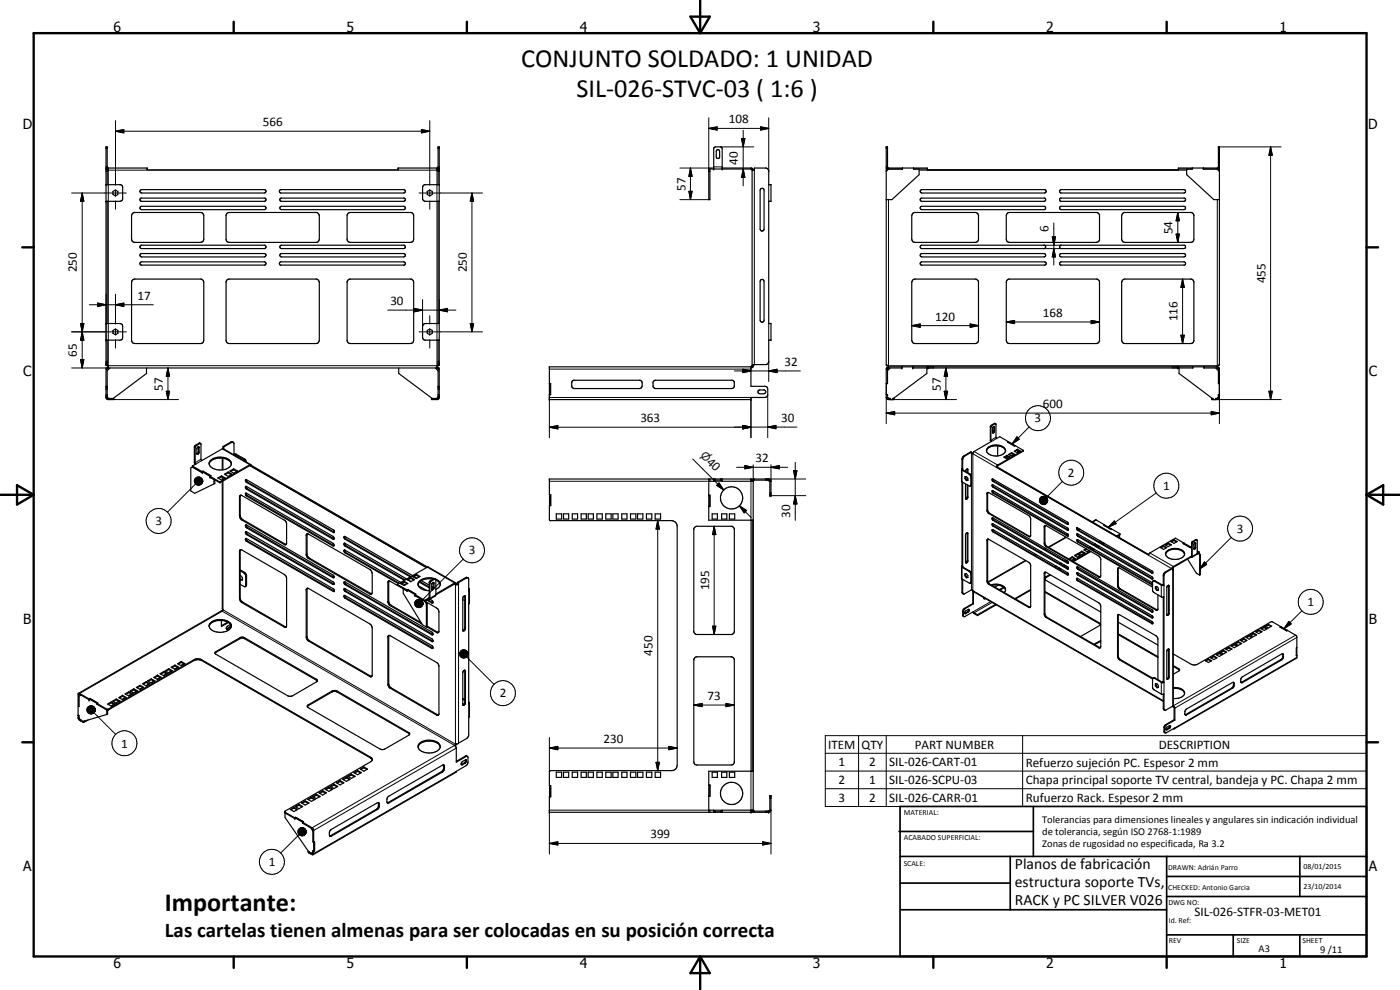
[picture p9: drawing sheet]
<svg xmlns="http://www.w3.org/2000/svg" width="420mm" height="297mm" viewBox="0 0 420 297" stroke-linecap="round" stroke-linejoin="round" font-family="sans-serif">
<defs><g id="words">
<g font-size="7.9">
<text x="156.4" y="20.2">CONJUNTO SOLDADO: 1 UNIDAD</text>
<text x="173" y="29.2">SIL-026-STVC-03 ( 1:6 )</text>
<text x="49.4" y="273.3">Importante:</text>
</g>
<text font-size="6.3" x="49.4" y="281.1">Las cartelas tienen almenas para ser colocadas en su posición correcta</text>
<g font-size="4.7">
<text x="304.6" y="260.8">Planos de fabricación</text>
<text x="304.6" y="266.2">estructura soporte TVs,</text>
<text x="304.6" y="271.6">RACK y PC SILVER V026</text>
</g>
<g font-size="4.2">
<text x="34" y="9.6">6</text>
<text x="104" y="9.6">5</text>
<text x="174" y="9.6">4</text>
<text x="244" y="9.6">3</text>
<text x="314" y="9.6">2</text>
<text x="384" y="9.6">1</text>
<text x="6.8" y="38.7">D</text>
<text x="410.6" y="38.7">D</text>
<text x="7" y="112.9">C</text>
<text x="410.8" y="112.9">C</text>
<text x="7" y="187.1">B</text>
<text x="410.8" y="187.1">B</text>
<text x="7" y="261.4">A</text>
<text x="410.8" y="261.4">A</text>
<text x="34" y="290.4">6</text>
<text x="104" y="290.4">5</text>
<text x="174" y="290.4">4</text>
<text x="244" y="290.4">3</text>
<text x="314" y="290.4">2</text>
<text x="384" y="290.4">1</text>
</g>
<g font-size="3.9">
<text x="78.9" y="37.8">566</text>
<text x="218.7" y="37">108</text>
<text x="221.5" y="49.4" transform="rotate(-90 221.5 49.4)">40</text>
<text x="205.7" y="57.2" transform="rotate(-90 205.7 57.2)">57</text>
<text x="314.7" y="69.7" transform="rotate(-90 314.7 69.7)">6</text>
<text x="351.9" y="70.3" transform="rotate(-90 351.9 70.3)">54</text>
<text x="23.1" y="81.7" transform="rotate(-90 23.1 81.7)">250</text>
<text x="140.1" y="81.7" transform="rotate(-90 140.1 81.7)">250</text>
<text x="41.3" y="89.9">17</text>
<text x="379.8" y="85" transform="rotate(-90 379.8 85)">455</text>
<text x="117.2" y="91.5">30</text>
<text x="313" y="95.1">168</text>
<text x="280.7" y="96.2">120</text>
<text x="353.4" y="96.4" transform="rotate(-90 353.4 96.4)">116</text>
<text x="23.1" y="107" transform="rotate(-90 23.1 107)">65</text>
<text x="235.4" y="109.8">32</text>
<text x="48.9" y="117.2" transform="rotate(-90 48.9 117.2)">57</text>
<text x="282.3" y="117.2" transform="rotate(-90 282.3 117.2)">57</text>
<text x="313" y="122.4">600</text>
<text x="192.2" y="126.7">363</text>
<text x="234.4" y="126.6">30</text>
<text x="310.5" y="126.7">3</text>
<text x="212" y="138.8" transform="rotate(45 212 138.8)">40</text>
<text x="226.7" y="138.7">32</text>
<text x="320.5" y="143.1">2</text>
<text x="349.1" y="147">1</text>
<text x="237.1" y="155.4" transform="rotate(-90 237.1 155.4)">30</text>
<text x="46.6" y="157.6">3</text>
<text x="371.2" y="159.9">3</text>
<text x="140.7" y="166.4">3</text>
<text x="212.8" y="177.2" transform="rotate(-90 212.8 177.2)">195</text>
<text x="392.4" y="181.9">1</text>
<text x="195.9" y="196.7" transform="rotate(-90 195.9 196.7)">450</text>
<text x="150" y="209.3">2</text>
<text x="212.3" y="210">73</text>
<text x="36.4" y="224.3">1</text>
<text x="181.1" y="222.9">230</text>
<text x="248.6" y="224.6">ITEM</text>
<text x="258.6" y="224.7">QTY</text>
<text x="274.5" y="224.6">PART NUMBER</text>
<text x="347.8" y="224.7">DESCRIPTION</text>
<text x="251.7" y="230">1</text>
<text x="260.8" y="230">2</text>
<text x="266.9" y="230">SIL-026-CART-01</text>
<text x="307.8" y="230">Refuerzo sujeción PC. Espesor 2 mm</text>
<text x="251.7" y="235.2">2</text>
<text x="260.8" y="235.2">1</text>
<text x="266.9" y="235.2">SIL-026-SCPU-03</text>
<text x="307.8" y="235.3">Chapa principal soporte TV central, bandeja y PC. Chapa 2 mm</text>
<text x="251.7" y="240.6">3</text>
<text x="260.8" y="240.6">2</text>
<text x="266.9" y="240.6">SIL-026-CARR-01</text>
<text x="307.8" y="240.7">Rufuerzo Rack. Espesor 2 mm</text>
<text x="195.2" y="251.5">399</text>
<text x="80.6" y="259.8">1</text>
<text x="358.5" y="275">SIL-026-STFR-03-MET01</text>
</g>
<text font-size="3.3" x="210" y="136.8" transform="rotate(45 210 136.8)">n</text>
<g font-size="3.1">
<text x="312.7" y="246.8">Tolerancias para dimensiones lineales y angulares sin indicación individual</text>
<text x="312.7" y="250.4">de tolerancia, según ISO 2768-1:1989</text>
<text x="312.7" y="254">Zonas de rugosidad no especificada, Ra 3.2</text>
<text x="377.7" y="285.6">A3</text>
<text x="396.2" y="285.9">9 /11</text>
</g>
<g font-size="2.4">
<text x="271.2" y="244.4">MATERIAL:</text>
<text x="271.3" y="252">ACABADO SUPERFICIAL:</text>
<text x="271.2" y="259.7">SCALE:</text>
<text x="350.6" y="261">DRAWN: Adrián Parro</text>
<text x="391.2" y="260.6">08/01/2015</text>
<text x="350.6" y="267">CHECKED: Antonio Garcia</text>
<text x="391.2" y="266.7">23/10/2014</text>
<text x="350.6" y="271.4">DWG NO:</text>
<text x="350.8" y="276.9">Id. Ref:</text>
<text x="350.8" y="282.8">REV</text>
<text x="371.2" y="282.9">SIZE</text>
<text x="390.9" y="282.9">SHEET</text>
</g>
</g></defs>
<g fill="none" stroke="#000" stroke-width=".35">
<path d="M31.8 55.4h4.4l.5 .4 .1 .5v3.3l-.2 .6-.6 .2h-4.2M31.9 50.4l-.1-6.3h.4v6.1l.3 .2M32.2 50.7h.3M32.2 55.4v-5h-.4v59.1l.4 .1M32.5 50.4h11.6v.6h75.4v-.6h11.6M32.5 50.4v.7h-.3l.3-.3M33.9 57.4l.8-.4 .7 .4v.9l-.7 .5-.8-.5zM42.2 59.5l37.3-.1a.5 .5 0 0 1 .3 .6 .5 .5 0 0 1-.5 .4h-36.8l-.5-.4zM42.2 57l37.1-.1a.51 .51 0 0 1 .5 .5 .51 .51 0 0 1-.5 .5h-36.8l-.5-.4zM83.9 57.1l.4-.2h36.8a.51 .51 0 0 1 .6 .5 .51 .51 0 0 1-.6 .5h-36.8l-.4-.2zM84.1 59.5l37.2-.1a.5 .5 0 0 1 .4 .6 .5 .5 0 0 1-.6 .4h-36.6l-.5-.4zM128.2 57.4l.8-.4 .7 .4v.9l-.7 .5-.8-.5z"/>
<path d="M131.1 50.4l.4-.2v-6.1h.3l-.1 6.3M131.1 50.4v.7h.4l-.4-.3M131.5 50.7h-.4M131.5 55.4v-5h.3v59.1l-.7 .2M131.8 55.4h-4.3l-.6 .4-.1 .5v3.3l.3 .6 .6 .2h4.1M212.7 50.7h12.7l.3 .2v59l-.3 .2M212.7 51.4h.4M214.2 50.7v-6.1l.5-.5h1.5l.5 .3v6.3M214.2 50.4h-1.5v9.5h.4v-9.2M215.2 45h.5l.2 .3 .1 1.8a.51 .51 0 0 1-.5 .4 .51 .51 0 0 1-.5-.4v-1.7zM216.7 50.4h8.9l.4 .7M225.7 51.1h.7v-.7h3.5l.4 .2 .4 .6v4.2h.7v5h-.7v36.7h.7v5h-.7l-.1 6.7-.7 .6-3.6 .1"/>
<path d="M228.2 56.7l.7-.2 .4 .6v11.6a.59 .59 0 0 1-.6 .6 .59 .59 0 0 1-.6-.6zM266.1 50.4l-.1-6.3h.3v6.1l.3 .2M266.1 50.4l-.1 59 .6 .3v.4M266.1 50.4l.2 .3M266.3 50.7v.4h-.3M266.6 50.4h11.7v.6h75.3v-.6h11.7M266.6 50.4v.4M266.6 50.7l-.6 .7M270.8 50.4v.3h-4.5M274.1 50.4v.3h4.2M275.8 50.7v1.7l-8.1 7.5h-1.7M276.2 57.1l.4-.2h36.9a.51 .51 0 0 1 .5 .5 .51 .51 0 0 1-.5 .5h-36.9l-.4-.2z"/>
<path d="M276.2 59.6l.3-.2h37a.51 .51 0 0 1 .3 .6 .51 .51 0 0 1-.5 .4h-36.7l-.4-.2zM278.3 51h75.3M318 57.1l.5-.2h36.8a.51 .51 0 0 1 .5 .5 .51 .51 0 0 1-.5 .5h-36.8l-.5-.2zM318.2 59.5l37.3-.1a.51 .51 0 0 1 .3 .6 .51 .51 0 0 1-.5 .4h-36.8l-.5-.2zM356.1 50.7v1.7l8.2 7.5h1.7M357.8 50.4v.3h-4.2M361.1 50.4v.3h4.6M365.3 50.7l.7 .7M365.3 50.4l.4-.3v-6h.3l-.1 6.3M365.3 50.4v.4M365.7 50.7v.4h.3M365.9 50.4l.1 59.1-.7 .2v.4"/>
<path d="M365.9 50.4l-.2 .3M32.2 60.4v36.7M39.7 64.1l.6-.3h20.1l.5 .3 .3 .6v7.1a.94 .94 0 0 1-1.1 .9h-19.8a.87 .87 0 0 1-.8-.9v-7.1zM42.1 78.8l.4-.2h36.8a.5 .5 0 0 1 .5 .4 .5 .5 0 0 1-.3 .5h-37.2l-.3-.3zM42.1 62.1l.4-.2h36.8a.51 .51 0 0 1 .5 .5 .51 .51 0 0 1-.5 .5h-36.8l-.4-.2zM42.1 76.3l.4-.2h36.8a.51 .51 0 0 1 .5 .5 .51 .51 0 0 1-.5 .5h-36.8l-.4-.3zM42.3 73.6h37.2a.52 .52 0 0 1 .3 .6 .52 .52 0 0 1-.5 .4h-36.8l-.5-.4zM68.2 64l.4-.2h26.4l.5 .2 .3 .7v7.3l-.3 .5-.7 .2-26.4-.1-.6-.6v-7.5zM83.9 78.8l.4-.2h36.8a.5 .5 0 0 1 .6 .4 .5 .5 0 0 1-.4 .5h-37.2l-.2-.2zM84.1 73.7l37.2-.1a.52 .52 0 0 1 .4 .6 .52 .52 0 0 1-.6 .4h-36.6l-.5-.4zM84.1 62l37-.1a.51 .51 0 0 1 .6 .5 .51 .51 0 0 1-.6 .5h-36.6l-.5-.4zM84.1 76.2l37-.1a.51 .51 0 0 1 .6 .5 .51 .51 0 0 1-.6 .5h-36.6l-.5-.4z"/>
<path d="M104.4 64.1l.5-.3h18.5l.5 .3 .3 .6v7.1a.94 .94 0 0 1-1.1 .9l-18.4-.1-.5-.6v-7.5zM131.5 60.4v36.7M274 64l.4-.2h18.5l.8 .7-.1 7.7-1 .5-18.4-.1-.6-.8v-7.1zM276.2 73.8l.3-.2h37l.3 .6-.5 .4h-36.7l-.4-.3zM276.2 62.1l.4-.2h36.7a.51 .51 0 0 1 .5 .5 .51 .51 0 0 1-.5 .5h-36.7l-.4-.2zM276.2 76.3l.4-.2h36.7a.51 .51 0 0 1 .5 .5 .51 .51 0 0 1-.5 .5h-36.7l-.4-.3zM276.2 78.8l.4-.2h36.9a.5 .5 0 0 1 .5 .4 .5 .5 0 0 1-.4 .5h-37.1l-.3-.2zM302.3 64l.5-.2h26.4l.8 .7v7.5l-.2 .4-.8 .3-26.5-.1-.3-.2-.2-.6v-7.1zM318 73.8l.3-.2h37.2l.3 .6-.5 .4h-36.8l-.5-.3zM318 76.3l.5-.2h36.8a.51 .51 0 0 1 .5 .5 .51 .51 0 0 1-.5 .5h-36.8l-.5-.3zM318 78.8l.5-.2h36.8a.51 .51 0 0 1 .5 .4 .51 .51 0 0 1-.3 .5h-37.2l-.3-.2zM318.2 62l37.1-.1a.51 .51 0 0 1 .5 .5 .51 .51 0 0 1-.5 .5h-36.8l-.5-.2z"/>
<path d="M337 64l.4-.2h20.1l.8 .7v7.5l-.3 .5-.7 .2-20.1-.1-.6-.8v-7.1zM31.8 97.1h4.4l.5 .4 .1 .4v3.3l-.2 .7-.6 .2h-4.2M33.9 99.1l.8-.4 .7 .4v.9l-.7 .5-.8-.5zM39.7 84.1l.6-.4h20.1l.4 .2 .4 .9v17.3l-.3 .6-.8 .4h-19.6l-.6-.2-.4-.8v-17.3zM68 84.1l.6-.4h26.4l.5 .2 .3 .9v17.3l-.5 .9-26.5 .1a.95 .95 0 0 1-1-.8v-17.8zM104.4 84.1l.5-.4h18.5l.4 .2 .4 .9v17.3l-.3 .6-.8 .4h-18l-.5-.2-.4-.6v-17.8zM128.2 99.1l.8-.4 .7 .4v.9l-.7 .5-.8-.5zM131.8 97.1h-4.1l-.6 .2-.3 .6v3.3l.3 .7 .6 .2h4.1M228.2 84.1a.59 .59 0 0 1 .7-.2 .59 .59 0 0 1 .4 .5v11.7a.59 .59 0 0 1-.6 .6 .59 .59 0 0 1-.6-.6zM274 83.9l.4-.2h18.5l.4 .2 .4 .6v17.8l-.3 .4-.8 .4h-18l-.6-.2-.4-.8v-17.3zM302.3 83.9l.5-.2 26.6 .1 .6 .7v17.8l-.2 .4-.8 .4h-26l-.7-.2-.3-.8v-17.3zM337 83.9l.4-.2h20.1l.5 .2 .3 .6v17.8l-.3 .6-.7 .2h-19.7l-.6-.2-.4-.8v-17.3z"/>
<path d="M31.8 119.3h.4M31.8 115.9h.4M31.8 109.4h.4M32.2 119.1l.4 .4M32.2 102.1v7.5M32.2 109.6l.3 .1M32.5 110.1l-.7 .5v8.8l.5 .5h1.9v-.4h-1.8l-.2-.1v-8.8l.2-.2h98.9l.2 .2v8.8l-.2 .1h-1.8v.4h1.8l.5-.6M32.5 109.7v.7M33 110.4l-.8 .9M44 110.4v1.7l-10 7.4M119.7 110.4v1.7l10 7.4M130.6 110.4l.9 .9"/>
<path d="M131.1 110.1l.5 .2 .2 .4v8.6M131.1 109.7v.7M131.5 102.1v7.4l-.4 .2M131.5 119.3h.3M131.5 115.9h.3M131.5 109.4h.3M131.5 119.1l-.4 .4M164.9 110.1h60.5v5.8l4.5 .1 .5 .5v1.9l-.2 .6-.6 .3h-4.2v.6h-60.5zM164.9 115.1h.4v3.3h-.4M171.8 114.3l.4-.2h19.9l.6 .6v1l-.2 .6-.6 .3h-19.5l-.7-.4-.1-1.3zM196.1 114.5l.5-.4h23.2l.6 .6v1.3l-.4 .5-.5 .1h-22.7l-.4-.1-.4-.5zM226 109.7l-.1 .5-.5 .2"/>
<path d="M226.3 109.5l-.6 .2h.3M226.3 109.5l-.3 .2M227.6 117.2l.3-.2h1.5a.58 .58 0 0 1 .4 .7 .58 .58 0 0 1-.6 .5l-1.3-.1-.4-.3zM266 118.4h.3l.1 1.1h.8v.4M266.3 119.1l.4 .4M266.6 110.1h98.7M266.6 110.1l-.4 .2-.2 .4v8.6l.5 .6h1.8v-.4h-.3v.4M267.2 110.4l-.9 .9M268 119.5v.4M270.7 110.1v.3l-4.3 .1-.1 4.6h-.3M274 110.1v.3h84v-.3M278.2 110.4v1.7l-10.1 7.4"/>
<path d="M278.5 110.1v.3M353.5 110.1v.3M353.9 110.4v1.7l9.9 7.4M358 110.1v.3M361.3 110.1v.3l4.2 .1 .2 4.6h.3M364.8 110.4l.9 .9M365.3 110.1l.7 .5v8.8l-.5 .5h-1.9v-.4h.4v.4M365.7 119.1l-.5 .4M366 118.4h-.3l-.1 1-.8 .1v.4M57.7 139.8v.3M57.7 139.8l3 1.7M59.5 134l.3 .2v1.6l-.4 .5-.3-.1"/>
<path d="M59.5 134l-.4 .5v1.7M59.5 134l.1 1.5-.5 .7M60.2 133.1l-.5-.1-1.1 .6-.3 .4v4.9l.3 .4M60.3 133.1l-1.7 .9v4.9l.2 .3-1.1 .6M60.3 133.1v4.7l.2 .4 6.3-3.6M66.7 137.5v3.5M66.8 134.6l8.5 4.8M66.9 134l.2 .1M66.9 134v.5M66.9 134.5l-.1 .1M67.1 134.1v.6l-.2-.2M67.1 134.1l2.8-1.4 .3 .4v3.3h.5l2.5 1.4 .5 .7"/>
<path d="M69.4 139v.2M69.4 139a2.98 2.98 0 0 0-2.7-1.5h-1.3a2.72 2.72 0 0 0-2.6 1.7M69.4 138.9a3.2 3.2 0 0 0-3.7-1.7 2.46 2.46 0 0 0-2.9 2.2 3.6 3.6 0 0 0 3.9 1.6M69.4 138.9a2.55 2.55 0 0 1-2.7 2.1M70 132.7l-.5-.2-2.6 1.5M70.2 136.2h.6l2.6 1.5 .6 1M75.1 139.7l-9.1 5.2M75.1 139.7h.1M75.1 139.7l.1 .1M75.2 139.8l52.8 30.5M75.3 139.4l-9.3 5.2M75.3 139.4l.1 .2"/>
<path d="M75.4 139.6l-.2 .2M75.4 139.6l52.9 30.5M291.5 135.7l-.1-.1-2.5 1.6-.2 3.4M291.5 136h.5M291.5 135.7l-2.1 1.2-.3 .4-.2 3.4M296.1 135.3a2.22 2.22 0 0 1 2.2-1.5 2.87 2.87 0 0 1 3.5 1.5M296.1 135.3a3.4 3.4 0 0 0 4.8 1l.9-1M296.1 135.3a1.94 1.94 0 0 1 2.2-1.7 3 3 0 0 1 3.5 1.4v.3M298.2 128l.3 .2v1.2l-.3 .4h-.3M298.2 128l-.4 .6 .1 1.2M298.3 128v1.2l-.4 .6M298.7 127.1l-1 .6-.3 .5v3.9l.2 .3-5.3 3.1-.3 .6h-.5v-.4"/>
<path d="M298.7 127.1h.1M298.8 127.1l.1 .1M298.8 127.2l-.4-.2-1.2 1v4.1l.3 .4M298.9 127.2l.1 4.3 1-.5 2.6 1.5M299.4 133.8v3M301.3 137.2l.9-.6 1 .6-1 .5zM302.2 136.8l-.8 .5M302.2 136.8l.8 .5M302.2 136.6v.2M302.6 132.5l-.2 .1 2 1.2M302.6 132.5l2 1.1M302.6 137.1l-.8 .4"/>
<path d="M302.7 136.4l.9-.6 1 .6-1 .5zM303.6 136l-.7 .4M303.6 136l.8 .4M303.6 135.8v.2M304.2 136.3l-.9 .4M304.4 135.4l.9-.6 1 .6-1 .5zM304.6 133.6l2.5 1.5M304.6 135.5l.7-.5 .8 .5M304.6 133.6l-.2 .2M305.3 134.8l.1 1M305.4 135.8h-.2M305.6 135.2v.4l-.2 .2"/>
<path d="M307.1 135.1v.2l-7.7 4.5-.2 .3M307.1 135.1l-7.7 4.4-.4 .7M57.7 140.1l3 1.7v-.3M57.7 140.1l-.4 .3v6.9l1.2 .7 5.7-2.8M60.9 141.4l2.4 1.3M60.9 141.4l-.2 .1M60.9 141.4l-.2 .2 2.3 1.3M63 142.9v.3l3 1.7M63 142.9l3 1.7M63.3 142.7l-.3 .2M63.3 142.7v.1M64.2 143.8v1.4"/>
<path d="M64.5 144v1.1l-.3 .1M65.4 143.4l1.1-.6 1.1 .6-1.1 .7zM66 144.6v.3M66.5 143l.9 .6M66.5 143l-.9 .6M66.5 142.8v.2M66.7 144.4v38.1l.2 .5-.2 .4-.3-.1-42.8 24.7M66.7 143.2v.7M67.3 142.3l1.2-.7 1.1 .7-1.1 .6zM68.5 141.9l-.9 .5M68.5 141.9l.9 .5M68.5 141.6v.3"/>
<path d="M69 141.3l1.1-.6 1.2 .6-1.2 .7zM70.1 140.9l-.9 .6M70.1 140.9l.9 .6M70.1 140.7v.2M72 148.8l.6-.1 13 7.6 .4 .8-.1 6.3h-.6l-13.2-7.8-.2-.8zM72.2 148.6l-.1 6.1 .4 .9 13.4 7.7M73.7 143.9l26.3 15.1 .4 .3v.5h-.4l-26-15.1-.3-.2zM73.9 159.5l-.3 .4 .4 .5 25.9 14.9h.3M73.9 157.5l-.3 .3 .4 .6 25.9 14.9h.3M73.9 145.9l-.3 .3 .4 .6 25.9 15 .3-.1M73.9 157.5l26 15 .3 .4v.4M73.9 145.9l26 15 .3 .4v.4"/>
<path d="M73.9 148l26 15 .3 .4v.3M73.9 159.5l26 15 .3 .4v.4M73.9 157.5l.3 .7 26 15M73.9 145.9l.3 .7 26 15.1M73.9 143.9l.3 .7 26.2 15.1M73.9 148l-.3 .3 .4 .5 25.9 15 .3-.1M73.9 148l.3 .7 26 15M73.9 159.5l.3 .8 26 15M164.9 148.4h.4v3.3h-.4M167 154.2h1.6v1.5h-1.6zM169.1 154.2h1.6v1.5h-1.6zM171.7 154.2h1.6v1.5h-1.6z"/>
<path d="M174.4 154.2h1.6v1.5h-1.6zM176.5 154.2h1.6v1.5h-1.6zM179.1 154.2h1.7v1.5h-1.7zM181.8 154.2h1.6v1.5h-1.6zM183.9 154.2h1.6v1.5h-1.6zM186.6 154.2h1.6v1.5h-1.6zM189.2 154.2h1.6v1.5h-1.6zM191.3 154.2h1.6v1.5h-1.6zM194 154.2h1.6v1.5h-1.6zM196.6 154.2h1.6v1.5h-1.6zM208.4 158.3l.6-.4h10.6l.8 .8v30.9l-.8 .8h-10.6l-.8-.8v-30.9zM212.7 148.6h.4v3.3h-.4"/>
<path d="M212.7 143.7v12.4h13.3M213.1 143.7v.7M213.7 154.2h1.6v1.5h-1.6zM214.2 143.7v.7h-1.5M214.2 144.1h2.5M216.6 154.2h1.5v1.5h-1.5zM216.7 143.7v.7h9.3M218.9 154.2h1.6v1.5h-1.6zM225.4 143.7v.7M225.4 144.1h.4M225.7 156.1v75.3M225.8 144.1l.6-.4v.4"/>
<path d="M225.8 144.1l-.1 .3M226 144.4v98.7M230.7 143.7h-65.8v12.2l.2 .3h36.5a1.73 1.73 0 0 1 1.6 1.7v71.6a1.65 1.65 0 0 1-1.6 1.7l-36.5 .1-.2 .3v12.1h66l.5-.6v-4.4h-.4v4.6l-4.7 .1-.3-.3M230.7 143.7l.5 .2 .2 .5v4.3h-.4v-4.6h-4.7l-.3 .3M230.7 143.7v.4M288.6 140.9l2.5 1.6 .3 .7-.2 2.6M288.7 144.6v25.2M288.7 144.6l2.5 1.2M288.7 140.6v4M288.7 140.6l.2 .1M288.9 140.7v.3l2.1 1.2 .5 .5v2.8l-.3 .3M288.9 144.7v25.1"/>
<path d="M289.6 143.6v-.6h.4l.5 .5v.6l-.5 .1M289.6 143.6l.4 .6M289.8 141.4h.1M289.8 143v.5M289.8 145.2v4.6l.4-.1 .3-.4v-3.7M289.8 143.5l-.2 .1M289.8 143.5l.4 .6M290.2 144.1l-.2 .1M290.3 140.7v1M290.3 143.3v.8M290.3 145.5v3.6l-.5 .6M290.3 159.9v8.4l-.5 .5"/>
<path d="M290.3 140.7l.2 1.2M290.3 140.7l-.5 .7M290.5 144l-.3 .1M296.5 147.7l-.1 5.5 .4 .7 12.4 7.1M296.5 147.7l12.4 7.1 .4 .8-.1 5.4M296.5 147.7l-.3 .3v5.3l.4 .7 12.1 7h.5M297.8 157.2l.2-.1 22.5 13 .1 .6-22.6-12.8zM297.8 143.8l.2 .6 22.3 13 .3-.2M297.8 158.9l.2 .7 22.3 12.9 .3-.1M297.8 147.2l.2 .8 22.3 12.8 .3-.1M297.8 155.4l22.5 12.9 .3 .3-.1 .4-22.5-12.9-.2-.3zM297.8 143.7l22.5 12.9 .3 .6"/>
<path d="M297.8 145.5l22.5 12.9 .3 .4-.1 .3-22.5-12.9-.2-.2zM297.8 147.2l22.7 13 .1 .5M297.8 158.9l22.5 12.9 .3 .6M297.8 143.7v.1M297.8 147.2h.1M297.8 158.9h.1M297.9 155.4l.3 .6 22.4 12.8M297.9 145.5l.3 .6 22.4 12.9M297.9 143.7l.3 .6 22.4 13M297.9 158.9l.3 .6 22.4 12.9M297.9 147.2l.3 .6 22.4 12.9M297.9 157.1l.3 .6 22.4 13"/>
<path d="M299 140.2l45.7 26.2M299.2 140.1l-.2 .1M299.2 140.1l45.5 26.3M313.6 157.7h.4l15.9 9.3 .5 .9-.1 5.2h-.6l-15.9-9.2-.4-.7v-5.3zM313.6 157.6v5.5l.4 .7 16.2 9.3M323.1 158.4h.3l22.3 12.9 .3 .3v.4l-22.6-12.9zM323.2 158.4h-.1M323.3 158.4l.2 .6 22.5 12.9M324 158.7l-.4 .3M327.8 156.6l1.1-.6 2.5 1.4M331.2 157.6l2.1 1.1 .1-.1M331.2 157.6l2 1.1 .2-.1"/>
<path d="M331.4 157.4v.1M331.4 157.4l-.2 .2M331.4 157.5l2 1.1M331.4 157.5l-.2 .1M333.4 158.6l2.6 1.5v.4M72 165.1l.3-.2 .3 .1 12.7 7.3 .6 .7 .1 14.9-.2 .3-.5-.1-13.2-7.7-.2-.8zM72.1 172.7l.7 .7v.6l-.6 .1M72.1 173.5l.4 .4M72.1 173.9l.1 .2M72.1 171l1.5 .9 .3 .5 .1 3.2-.5 .5-1.4-.8M72.1 171.3l1.1 .6 .5 .6v3.3l-.1 .2M72.2 164.9l-.1 14.6 .2 .5 .5 .6 13.1 7.5"/>
<path d="M72.5 173.9l-.3 .2M72.8 173.9h-.3M73.7 161.6h.3l26 15.1 .4 .3v.4l-.4 .1-26-15.1-.3-.2zM73.9 161.6l.3 .7 26.2 15.1M92 160.3h.6l18.6 10.7 .5 1.1v5.7l-.2 .4h-.5l-18.6-10.7-.5-1zM92.1 176.6h.5l18.9 11 .2 .8v14.2l-.2 .5-.5-.1-18.9-11.1-.2-.6v-14.5zM92.2 160.1l-.1 6.3 .6 .9 18.9 10.9M92.2 176.5l-.1 14.7 .3 .6 19.2 11.1M103.3 176.7l.2-.1 26.1 15.1a.41 .41 0 0 1 .4 .4 .41 .41 0 0 1-.4 .4l-26-15-.4-.6zM103.3 178.6l26.3 15.1a.43 .43 0 0 1 .4 .4 .43 .43 0 0 1-.4 .5l-26-15.1-.4-.5zM103.5 161a.45 .45 0 0 0-.3 .4 .45 .45 0 0 0 .4 .4l19.5 11.3M103.5 174.5l26.1 15.2 .4 .6"/>
<path d="M103.5 174.5l-.3 .4 .4 .5 26 15.1 .4-.2M103.5 163l-.3 .3 .4 .6 17.8 10.2M103.5 165l-.3 .4 .4 .5 16 9.2M103.5 161l.3 .7 19.5 11.3M103.5 163l.3 .7 17.8 10.3M103.5 165l.3 .8 16 9.2M103.5 174.5l.3 .8 26.2 15.1M103.5 176.6l.3 .7 26.2 15.1M103.5 178.6l.3 .8 26.2 15M103.5 163l18.6 10.7M103.5 161l20.4 11.7M103.5 165l16.8 9.8"/>
<path d="M116.7 174.3v6.3l.3 .8 9.4 5.4M119.2 175.3l3 1.7M119.2 175.6l3 1.7v-.3M119.2 175.3v.3M119.2 175.6l-2.2-1.3-.6 .3v6.1l.3 .6 9.9 5.9M120.2 175l1.1-.6 1.1 .6-1.1 .7zM120.7 175l.9 .5M121 176.7v1.3l5.8 9.5 1.2 .6M121.3 174.7l-.9 .5M121.3 174.7l.9 .5M121.3 174.4v.3M122.2 173.9l1.1-.6 1.1 .6-1.1 .6z"/>
<path d="M122.2 177l.2-.1 2.4 1.4-.3 .1M122.2 177l2.3 1.4M122.5 174l.9 .5M123.3 173.5l-.9 .5M123.3 173.5l.9 .5M123.3 173.3v.2M123.8 173l1.1-.7 1.2 .7-1.2 .6zM124.3 173l.9 .5M124.5 178.4l3 1.7M124.5 178.4v.3l3 1.7M124.9 172.6l.9 .5M124.9 172.6l-.9 .5"/>
<path d="M124.9 172.3v.3M125.5 175.7a3.4 3.4 0 0 0 3.3 1.5M125.5 175.7l2.5 1.5M125.8 174.7l-.3 .7M125.8 174.7l3 1.7M126 174.5l2.8 1.6M126.4 174.2l2.4 1.4M128.3 170.1l8.5 4.8M128.3 170.1l-9.1 5.2M128.3 179.9l1.7 .9M128.6 179.7l.3 .1M128.6 179.5h.1"/>
<path d="M128.6 179.5v.2M128.6 179.7l-1.1 .7M128.6 179.5l-1.1 .6M128.8 179.5h-.1M129 179.7l-.1 .1M129 179.7l.7 .5 .3 .6M129.6 176.8h.1M129.6 176.5l.2 .2M129.6 176l.4 .5M129.6 175l.6-.2v1.7l-.5 .5-.1-.1zM129.8 176.7l-.2 .2M130 174.8v1.4l-.2 .5"/>
<path d="M130 173.8a4.9 4.9 0 0 0-4.2 .9M130.7 173.8l-1.3 .6-.4 .6v4.7M130.7 173.8l.1 4.7M130.7 173.8l-.4-.2-1.4 1-.1 4.9M130.7 173.7a4.3 4.3 0 0 0-5.2 1.2v.8M130.7 173.7a1.56 1.56 0 0 1 1.4 1.5 1.56 1.56 0 0 1-1.3 1.6M130.8 178.5l-.2 .3-1.7 1M130.8 174l1 .8 .3 .6M136.7 175.3l-.3-.1-5.6 3.3M136.7 175.3h.9M136.8 174.9h-.4l-5.6 3.3M136.8 174.9l.1 .3"/>
<path d="M136.9 175.2h.5M136.9 175.2l-.2 .1M137.4 174.7l.2 .1M137.4 174.7v.5M137.4 175.2l.2 .1M137.6 174.8v.5M137.6 174.8l2.8-1.4 .3 .3v3.4l.2-.1M138.9 179.9l.6 .3M139.4 178.8l-.5 .6v9.8M139.4 178.8l.3 .3v9.5a.53 .53 0 0 1-.2 .6 .53 .53 0 0 1-.6 0M139.4 178.8l.1 9.7-.6 .7M140.5 173.4l-.6-.2-2.5 1.5"/>
<path d="M140.7 176.6l.2 .1v4.3l-.2 .2v29.9l.2-.1M288.6 170.1l2.5 1.6 .3 .6-.2 2.7M288.7 173.7v4l.4 .5M288.7 173.7l2.5 1.3M288.7 169.8v3.9M288.7 169.8h.2M288.8 170l2.2 1.3 .5 .6v2.8l-.3 .3M288.9 169.9l-.1 .1M288.9 173.9v3.9l.2 .4M288.9 169.8v.1M289.1 178.2h.3l2.1-1.2 .4 .1 .1 4M289.6 172.8v-.6l.4-.1 .5 .6v.6l-.5 .1"/>
<path d="M289.6 172.8l.4 .6M289.8 172.6l-.2 .2M289.8 172.1v.5M289.8 172.6l.4 .6M289.8 160.2l.4-.3 .3 .1v8.4l-.4 .5h-.3v-.2zM290.2 173.2l-.2 .2M290.5 173.2h-.3M292 177.3v.1M292 177.4v.1M292 177.5l57.1 32.9M292.1 177.5v3.7M292.1 177.5h.1"/>
<path d="M295.2 179.3v.3M295.2 179.6h.5M295.5 179.5l-.3 .1M296.3 161.8h.5l12.2 7.2 .3 .5v12.5l-.2 .3-.4-.1-12.2-7.1-.3-.6zM296.5 161.7l-.1 12.7 .2 .4 .4 .5 12.2 6.9M297.5 175.5a3.6 3.6 0 0 1 4.2 1.2l.1 .4-.4 .7M299.7 175.6l1.5 .6M299.7 175.6h-2M299.7 175.6l-1.1 .5M301.2 176.2l.6 .8M301.2 176.2l-1.3 .7M301.4 176.3l-1.3 .7"/>
<path d="M307.8 168.1l-11.3 6.5M309.3 176.9l-4.7 2.7M309.3 177.1l-4.5 2.6M310.9 166.3l-.4 .2M312.4 165.5l-.4 .2M313.6 171.7h.4l16.1 9.6 .3 .6-.1 12.4-.6 .1-15.7-9.1-.4-.5-.2-.4v-12.5zM313.6 177.5l16.4 9.4 .3 .6M313.6 177.7l16.7 9.8M313.6 171.7v12.6l.2 .4 .3 .5 16.1 9.1M313.9 164.6l-.4 .2M315.1 172.4l-1.3 .7-.2 .4M315.3 172.5l-1.5 .9-.2 .3 .1 .3 16.7 9.6"/>
<path d="M317 169.8l-.4 .3M317.2 170l-.4 .2M317.8 170.3l-.4 .3M318 170.4l-.5 .2M318.2 170.6l-.4 .2M318.4 170.7l-.4 .2M318.5 169l-.4 .2M318.7 169.1l-.4 .2M319.3 169.5l-.4 .2M319.4 169.5l-.3 .3M319.7 169.7l-.4 .2M319.9 161.2l-5.3 3"/>
<path d="M319.9 169.8l-.4 .3M320 168.1l-.4 .2M320.2 168.2l.2 .1M320.2 168.2l-.4 .2M320.2 168.2h.1M320.6 168.7l-.1 .1M320.6 160.7h.1M320.8 167.6l1-.6 1 .6-1 .6zM321.8 167.3l-.8 .4M321.8 167.3l.8 .4M321.8 167v.3M322.4 167.6l-.7 .5"/>
<path d="M322.4 166.7l1-.6 1 .6-1 .6zM323.1 173.6l.3-.1 22.3 12.9 .3 .3v.4l-.2 .1-22.4-13zM323.2 173.5l-.1 .1M323.2 160.2l22.5 12.8 .3 .7h-.3l-22.2-12.8zM323.2 171.9l.3-.1 22.2 12.9 .3 .6-.3 .1-22.2-12.8zM323.3 173.5l.2 .6 22.5 13M323.4 161.9l.3 .6 22.2 12.8M323.4 170.1l.3 .6 22.3 12.9M323.4 160.1l.3 .7 22.3 12.9M323.4 171.8l.3 .6 22.3 12.9M323.4 170.1l-.2 .2 .3 .5 22.2 12.8h.3M323.4 170.1l22.3 12.8 .3 .7"/>
<path d="M323.4 166.4l.8 .4M323.4 166.4l-.7 .4M323.4 166.1v.3M323.8 165.9l.9-.5 1 .5-1 .6zM324.1 166.8l-.8 .4M324.7 165.6l.7 .5M324.7 165.6l-.8 .5M324.7 165.4v.2M325.3 166l-.7 .4M326 164.6l-.7 .4 1 .6 .6-.4M326.2 164.8l-.7 .3M326.8 165.1l-.6 .4"/>
<path d="M327.1 164l-.2 .1 1.1 .5M327.2 165.4l-5.2 3M327.3 164.1l-.2 .1M327.4 165.5l-5.3 3M327.9 164.5l-.1 .1M328.3 164.7l-.4 .3M328.5 164.8l-.4 .3M328.6 163.2l-.4 .2 1 .5 .4-.2M328.8 163.2l-.3 .3M329.4 163.6l-.3 .2M329.8 163.9l-.4 .2M330 164l-.4 .2"/>
<path d="M330.1 162.3l-.3 .1 1 .6 .3-.2M330.3 162.4l-.3 .2M331.4 163l-.4 .2M331.5 163.1l-.3 .2M335.6 170.4l-.2 .2v5.3l.4 .8 11.2 6.4 .4-.1M335.6 170.4h.4l9.9 5.7M335.6 170.5v5.3l.3 .6 11.5 6.6M335.8 160.7v.5M336 160.5l-.7 .4M336 160.6v.7M336.1 160.3l-1 .5M345.9 175l-22.4-13.1-.3 .1 .3 .6 22.4 12.9"/>
<path d="M346 174.3v3.2l2.6 1.7 .7-.1v25.6M346 174.3l.5-.1 2.3 1.3h.3M346 174.3h.3l2.3 1.3h.7M346.7 176.6v-.6h.5l.5 .5v.7h-.5M346.7 176.6l.5 .6M347 176.5l-.3 .1M347 176v.5M347 176.5l.4 .6M347.4 177.1l-.2 .1M347.5 178.5l-.1 4.5M347.7 177l-.3 .1M348.3 164.3l.9-.6 1 .6-1 .5z"/>
<path d="M349.1 175.5l.2 .1M349.1 179.2v25.4M349.2 164l-.8 .4M349.2 164l.8 .4M349.2 163.7v.3M349.7 163.4l.9-.5 1 .5-1 .6zM350.3 175.8l.4-.2 .2 .3v8.1l-.4 .7-.3-.3v-8.1zM350.6 163.2l-.8 .4M350.6 163.2l.8 .4M350.6 162.9v.3M350.7 175.6v8.4l-.5 .6M351.4 162.5l.9-.6 1 .6-1 .5z"/>
<path d="M351.9 170.6l-.2-.2-2 1.2-.4 .5-.2 3.4M351.9 170.6l.2 .1v41.1M351.9 170.6l-2.1 1.2-.3 .4-.2 3.4M352.3 162.2l-.7 .4M352.3 162.2l.8 .4M352.3 161.9v.3M355.1 165.6l.4 .6M355.3 162.9l-2.5-1.4-7.7 4.4-.4 .5M355.3 162.9l-.2 .2 2 1.1 .2-.1M355.3 162.9l2 1.2M355.5 166.1a2.51 2.51 0 0 1-3.4 1.7 2.33 2.33 0 0 1-2.3-1.5M355.5 166.1a3.5 3.5 0 0 0-5.7 .2"/>
<path d="M355.5 166.1a3.5 3.5 0 0 0-4.9-1.1l-.6 .6-.2 .7M356.4 167.8l2.6 4.2 1 .6M357.3 164.1l.3 .2M357.4 167v.2M357.4 167.2l-5.2 3-.3 .8 .2-.1M357.4 167l-5.2 3-.4 .5M358.3 164.6v.1M358.7 162.9v1.2l-.4 .6M358.7 162.9l.1 1.5-.2 .3h-.3M358.7 162.9l-.4 .5v1.3M359.2 162.1l-.4-.2-1.1 .7-.1 4.2-.2 .2M359.3 162.1l-1.4 .6-.1 4.4-.4 .1"/>
<path d="M359.3 162.1v4.1l-1.6 1M359.3 165.3l.5 .3M359.6 165.9l.4 .7M359.8 165.8l-.5 .3M359.8 165.6v.2M359.8 165.6l-.5 .3M359.8 165.8l.4 .7M360 166.6v6M360.2 166.5l-.2 .1M360.2 166.5v5.9l-.2 .2M52.5 199.8l-.9 .5M52.5 199.8l.9 .5"/>
<path d="M52.5 199.6v.2M53.3 199.1l1.1-.6 1.1 .6-1.1 .7zM54.4 198.8l.9 .5M54.4 198.8l-.9 .5M54.4 198.5v.3M55.1 199.2l-.8 .5M62.8 188a2.51 2.51 0 0 1 2.6-1.8h1.3a2.72 2.72 0 0 1 2.7 1.8M63.2 186.9a4.6 4.6 0 0 1 6.2 .5 1.87 1.87 0 0 1-1.8 2.1 3.9 3.9 0 0 1-4.8-1.4v-.5zM64.5 195.7l7.5-4.4 1-.1 22.1 12.7 .2 .4-7.5 4.5-1.1 .1-21.9-12.6-.3-.2zM64.5 196l7.7-4.5h1l22 12.8M66.5 186.2v1.8l2.1-1.2M68.4 186.6l-1.9 1.1"/>
<path d="M69.2 187.3l-.8 .5a.52 .52 0 0 0-.5 .5 .52 .52 0 0 0 .3 .5l1.2-.8M69.3 187.6l-.3 .4-1 .7M116.5 190.8h.6l14.4 8.4 .2 .6v14.5l-.2 .3-.5-.1-14.3-8.4-.3-.6zM116.7 190.6v14.8l.2 .6 14.7 8.5M127.5 180.4l.5 .8M127.5 180.1v.3M127.7 180.3l.5 .8M128 180.6l3 1.8 .6 .6 .1 6.5-.2 .4h-.3l-3.1-1.8M128 181.2v6.9M128.1 180l1.5 .9 .4-.1M128.2 187.9l3.4 1.8M128.2 181.1l-.2 .1"/>
<path d="M128.2 181.1v6.9l-.2 .1M208.4 197.4l.8-.3h10.2l.6 .2 .4 .5v31l-.8 .7h-10.6l-.8-.7v-31zM290.6 182.8l-.2 .7-.9 .5M290.6 182.8l-1 .7-.1 .6M290.6 182.8a.44 .44 0 0 1 .3 .5 .44 .44 0 0 1-.4 .4l-.7 .4h-.3M292 181.1l-2.8 1.7-.3 .6v1.2l.4 .4M292 181.1l.1 .1M292 183.6l.3 .5 1.1 .6M292.1 181.2l-2.8 1.8v2M293.4 184.4l-1.1-.6-.2-.3-2.6 1.5h-.2M293.4 184.4v.3M298.7 181.4l-5.3 3"/>
<path d="M298.9 181.5l-5.5 3.2M330.3 187.5l-6 3.5M330.4 192.2l-2.1 1.1M330.4 192.4l-1.9 1M335.6 184.4l-.2 .3v12.4l.2 .4 .4 .5 9.9 5.7M335.6 184.4h.4l11.3 6.8 .2 .4v12.3M335.6 190.2l11.9 6.8M335.6 190.4l11.9 6.9M335.6 186.7l11.9 6.8M335.6 184.4v12.6l.3 .6 10.1 5.9M350.3 194.9l.5-.2 .1 .3v8.1l-.4 .7-.3-.3v-8.1zM350.7 194.7v8.5l-.5 .5"/>
<path d="M352.1 199.7l1.7 1 .2 .5M352.1 199.9l1.9 1.2M361.7 198.2l1-.5 .9 .5-.9 .6zM362.7 197.9l-.8 .5M362.7 197.9l.7 .5M362.7 197.7v.2M363.3 197.4l1-.6 .9 .6-.9 .5zM364.3 197l-.8 .4M364.3 197l.7 .4M364.3 196.8v.2M364.9 196.4l1-.6 .9 .6-.9 .6zM365.9 196.1l-.7 .4"/>
<path d="M365.9 196.1l.8 .4M365.9 195.8v.3M366.2 195.7l1-.6 .9 .6-.9 .5zM367.2 195.3l-.8 .5M367.2 195.3l.7 .5M367.2 195.1v.2M367.8 194.7l1-.5 .9 .5-.9 .6zM368.8 194.4l-.8 .5M368.8 194.4l.7 .5M368.8 194.2v.2M369.4 193.8l1-.5 .9 .5-.9 .6zM370.4 193.3v.2"/>
<path d="M370.4 193.5l-.8 .4M370.4 193.5l.8 .4M370.7 193.1l1-.6 .9 .6-.9 .5zM371.7 192.7l-.8 .5M371.7 192.7l.7 .5M371.7 192.5v.2M372.3 192.2l1-.6 .9 .6-.9 .5zM373.3 191.8l-.8 .5M373.3 191.8l.7 .5M373.3 191.6v.2M373.9 191.2l1-.5 .9 .5-.9 .6zM374.9 190.9l-.8 .4"/>
<path d="M374.9 190.9l.7 .4M374.9 190.7v.2M375.2 190.5l1-.6 .9 .6-.9 .5zM376.2 190.2l-.8 .4M376.2 190.2l.7 .4M376.2 189.9v.3M376.8 189.5l1-.5 .9 .5-.9 .6zM377.8 189.2l-.8 .5M377.8 189.2l.7 .5M377.8 189v.2M378.4 188.6l1-.5 .9 .5-.9 .5zM379.4 188.3l-.8 .4"/>
<path d="M379.4 188.3l.7 .4M379.4 188.1v.2M379.7 187.9l.9-.6 1 .6-1 .5zM380.6 187.6l-.7 .4M380.6 187.6l.8 .4M380.6 187.3v.3M384.4 188l-2.9-1.5-22.3 12.9h-1.6l-5.5-3.2M384.4 188l-.2 .1 2 1.2 .2-.2M384.4 188l2 1.1M384.9 196.2l.3 .2v.9l-.5 .7-11.8 6.8h-.5M384.9 196.2l.1 .9-.4 .7-12.2 7M384.9 196.2l-12.2 7-.3 .7v.9"/>
<path d="M386.4 189.1v.1M386.4 189.1l2.8 1.9-.1 6.5-36.6 21.2M389.2 194.3l-.2 .1v2.4l.2-.2-.2 .1M23.4 211.9l.3 .1M23.6 208l-.2 7.4 .3 .5 .5 .4M23.6 208l3.1 1.7M23.7 214.8v.8l.5 .4M23.7 214.8h.1M23.7 214.7l-.3-.1 .3 .2M23.7 214.7v.6l.6 .7M24.2 208.6l-.5 .3v3.1M24.2 216h.1"/>
<path d="M24.2 216v.3M24.3 216.3h-.1M24.3 216v.3M24.3 216.3l.5 .3M24.8 216.4v.3l.3 .1M24.8 216.4l.3 .1M25.1 216.5v.3M25.5 216.3l-.4 .2M26.4 216l-1.3 .8M26.7 209.7v.3l-3-1.7v3.7M26.7 209.7l2.4 1.4M27 209.5v.1"/>
<path d="M27 209.5l-.3 .2M27 209.5l2.3 1.4M27 209.6l2.3 1.3M27 209.6l-.3 .1M29.1 211.1v.2l2.9 1.7M29.1 211.1l3.3 1.7 25.8-14.8a2.4 2.4 0 0 1 2.3 0l50.7 29.2a.72 .72 0 0 1 .5 .7 .72 .72 0 0 1-.5 .7l-25.8 14.9M29.3 210.9l-.2 .2M32 213l.4 .1 25.8-14.9a2.4 2.4 0 0 1 2.3 0l50.7 29.3 .5 .5M32 214.4l-7.2 2M32 213v1.4M32.3 211.2l1.1-.6 1.2 .6-1.2 .7zM32.3 213.1v1.1l-.3 .2"/>
<path d="M33.4 210.9l.9 .5M33.4 210.9l-.9 .5M33.4 210.6v.3M33.8 210.4l1.1-.7 1.2 .7-1.2 .6zM34.2 211.3l-.9 .5M34.9 210l.9 .5M34.9 210l-.9 .5M34.9 209.7v.3M35.6 210.4l-.9 .5M35.7 209.3l1.1-.7 1.1 .7-1.1 .6zM36.8 208.9l-.9 .5M36.8 208.9l.9 .5"/>
<path d="M36.8 208.6v.3M37.5 209.3l-.9 .5M37.5 208.2l1.2-.6 1.1 .6-1.1 .6zM38.7 207.8l-.9 .5M38.7 207.8l.9 .5M38.7 207.6v.2M39.1 207.3l1.1-.6 1.1 .6-1.1 .7zM39.4 208.2l-.9 .5M40.2 207l-.9 .5M40.2 207l.9 .5M40.2 206.7v.3M40.9 207.4l-.9 .5"/>
<path d="M40.9 206.2l1.2-.6 1.1 .6-1.1 .7zM42.1 205.9l-.9 .5M42.1 205.9l.8 .5M42.1 205.6v.3M42.8 206.3l-.9 .5M42.8 205.1l1.1-.6 1.1 .6-1.1 .7zM43.9 204.8l-.9 .5M43.9 204.8l.9 .5M43.9 204.5v.3M44.3 204.3l1.1-.6 1.1 .6-1.1 .7zM44.7 205.2l-.9 .5M45.4 203.9l-.9 .5"/>
<path d="M45.4 203.9l.9 .5M45.4 203.7v.2M46.1 204.3l-.9 .6M46.2 203.2l1.1-.6 1.1 .6-1.1 .7zM47.3 202.9l-.9 .5M47.3 202.9l.9 .5M47.3 202.6v.3M48 203.2l-.9 .6M48 202.1l1.2-.6 1.1 .6-1.1 .7zM49.2 201.8l-.9 .5M49.2 201.8l.9 .5M49.2 201.5v.3"/>
<path d="M49.6 201.3l1.1-.7 1.1 .7-1.1 .6zM49.9 202.2l-.9 .5M50.7 200.9l-.9 .5M50.7 200.9l.9 .5M50.7 200.6v.3M51.4 201.3l-.9 .5M51.4 200.2l1.1-.6 1.2 .6-1.2 .6zM53.3 200.2l-.9 .5M92.2 211.7l7.5-4.4 1-.1 22 12.6 .3 .5-7.5 4.4-1.3 .1-21.7-12.5-.3-.2zM92.2 212l7.5-4.4 1.2-.1 22 12.8M138.9 211.2l.2 .3M138.9 209.8l.6 .3"/>
<path d="M138.9 209.5l.6 .4M139.4 201.1l-.5 .6v9.8M139.4 201.1l.3 .3v9.5l-.4 .7-.4-.1M139.4 201.1l.1 9.7-.6 .7M140.7 210.6l.2 .2v4.3l-.2 .1-.1 5.6-.6 .8-2.6 1.5-.7 .2-.3 .3 .5 .9v4.2l3-1.7 .4-.1M345.9 203.7v2.6l.2 .5 2.5 1.5 .7-.1v4.7l.2 .2M346 203.5h.4l2.2 1.3 .7-.1M346 203.5l.5-.2 2.2 1.3h.4M346 203.5l-.1 .2M346.7 205.8v-.7h.5l.5 .6v.6h-.5M346.7 205.8l.5 .5M347 205.1v.6"/>
<path d="M347 205.7l-.3 .1M347 205.7l.4 .5M347.4 206.2l-.2 .1M347.7 206.2h-.3M349.1 204.6l.2 .1M349.1 208.3v4.3l.4 .5M350.1 218.2l.8-.5a.42 .42 0 0 1 .4 .4 .42 .42 0 0 1-.4 .5l-.9 .4-.1-.3zM351.1 217.7l-.3 .7-.9 .5M351.8 212h.4M352.1 206.3a2.89 2.89 0 0 1 3.4 1.5M352.1 206.5a3.3 3.3 0 0 1 3.4 1.3M352.1 211.8l-2.3 1.3h-.3"/>
<path d="M352.1 211.8h.1M352.2 212l.2 .3v3.6M352.2 211.8l.4 .7v3.6M352.2 218.6h.3M352.2 211.8v.2M352.4 215.9l-2.9 1.9-.2 1.8 .4 .3M352.4 215.9l.2 .2M352.5 218.6l.1-.2-2.9 1.5M352.6 216.1l-2.8 1.6-.3 .5 .2 1.7M354 201.2l-1.9 1.1M355.5 207.8a2.36 2.36 0 0 1-2.6 1.8h-.8M355.8 213l14.1-8.2h.4l.1 .9-.4 .7-14 8.1-.4-.3z"/>
<path d="M370.1 204.7l.1 .8-.5 .9-14.1 8M92.4 239.8l1.1-.6 1.1 .6-1.1 .7zM93.5 239.4l-.9 .5M93.5 239.4l.8 .5M93.5 239.2v.2M93.8 239l1.1-.7 1.2 .7-1.2 .6zM94.9 238.6l-.8 .5M94.9 238.6l.9 .5M94.9 238.3v.3M95.7 237.9l1.1-.7 1.1 .7-1.1 .6zM96.8 237.5l-.8 .5M96.8 237.5l.9 .5"/>
<path d="M96.8 237.2v.3M97.6 236.8l1.1-.7 1.2 .7-1.2 .6zM98.7 236.4l-.9 .5M98.7 236.4l.9 .5M98.7 236.1v.3M99.1 236l1.1-.7 1.1 .7-1.1 .6zM100.2 235.6l-.9 .5M100.2 235.6l.9 .5M100.2 235.3v.3M101 234.9l1.1-.7 1.1 .7-1.1 .6zM102.1 234.5l-.9 .5M102.1 234.5l.8 .5"/>
<path d="M102.1 234.2v.3M102.8 233.8l1.2-.7 1.1 .7-1.1 .6zM104 233.4l-.9 .5M104 233.4l.8 .5M104 233.1v.3M104.3 232.9l1.1-.6 1.2 .6-1.2 .7zM105.4 232.5l-.8 .5M105.4 232.5l.9 .5M105.4 232.3v.2M106.2 231.8l1.1-.6 1.1 .6-1.1 .7zM107.3 231.4l-.8 .5M107.3 231.4l.9 .5"/>
<path d="M107.3 231.2v.2M108.1 230.8l1.1-.7 1.1 .7-1.1 .6zM109.2 230.4l-.9 .5M109.2 230.4l.9 .5M109.2 230.1v.3M125.5 224a3.2 3.2 0 0 0 3.9 1.9 2.25 2.25 0 0 0 2.6-2.3 4.4 4.4 0 0 0-6.1-.5l-.4 1.1M125.5 223.9a2.98 2.98 0 0 1 2.6-1.5h1.3a2.84 2.84 0 0 1 2.7 1.8M133.1 229.5l-16.6 9.5-.4 .9 .1 .9M133.1 229.5l.3 .2a1.83 1.83 0 0 1-.4 1.8l-16.3 9.4-.5-.1M133.1 229.5l.1 1-.5 .9-16.5 9.4M136.9 223.3l-.3 .5M139.8 228l-1.1 .6-.3 .8"/>
<path d="M139.8 228a.57 .57 0 0 1 .2 .5 .57 .57 0 0 1-.4 .5l-.9 .5-.3-.1M139.8 228l-.2 .6-1.2 .8M140.3 226.9l.2 .4-.2 2-.4 .4-3 1.7-.1 .3-42.8 24.7M140.3 226.9h-.7l-2.7 1.5M164.9 235.7h.4v3.4h-.4M167 231.7h1.6v1.6h-1.6zM169.1 231.7h1.6v1.6h-1.6zM171.7 231.7h1.6v1.6h-1.6zM174.4 231.7h1.6v1.6h-1.6zM176.5 231.7h1.6v1.6h-1.6zM179.1 231.7h1.7v1.6h-1.7zM181.8 231.7h1.6v1.6h-1.6z"/>
<path d="M183.9 231.7h1.6v1.6h-1.6zM186.6 231.7h1.6v1.6h-1.6zM189.2 231.7h1.6v1.6h-1.6zM191.3 231.7h1.6v1.6h-1.6zM194 231.7h1.6v1.6h-1.6zM196.6 231.7h1.6v1.6h-1.6zM212.7 235.5h.4v3.4h-.4M212.7 235.6h.4M212.7 238.8h.4M213.7 231.7h1.6v1.6h-1.6zM216.6 231.7h1.5v1.6h-1.5zM218.9 231.7h1.6v1.6h-1.6z"/>
<path d="M226 231.4h-13.3v12.3M85.4 243.5l3.1 1.9M85.4 243.5l.1 .4 3 1.7M85.5 244v1.3l7.2 10.3M87.1 242.9l1.1-.7 1.2 .7-1.2 .6zM88.2 242.5l-.9 .5M88.2 242.5l.9 .5M88.2 242.2v.3M88.5 245.4v.2M88.5 245.4l5.5 3.3v7.7M88.6 242l1.1-.7 1.1 .7-1.1 .7zM88.7 245.2l-.2 .2"/>
<path d="M88.7 245.2l2.4 1.4M88.7 245.2l2.4 1.3M89.7 241.6l-.9 .5M89.7 241.6l.9 .5M89.7 241.3v.3M90.5 240.9l1.1-.6 1.1 .6-1.1 .7zM90.8 246.7v.3l3 1.8 .1 3.8h.5v2.7h-.5M91.1 246.5l-.3 .2M91.1 246.6l-.3 .1M91.1 246.5v.1M91.6 240.5l-.9 .5M91.6 240.5l.9 .5"/>
<path d="M91.6 240.3v.2M92.5 255.4l.2 .2M92.5 255.4l.2 .4M92.5 255.4h.1M92.7 255.6v.2M92.7 255.8l.6 .4M93.3 255.9v.3l.7 .2M93.3 255.9l.4 .2M93.3 255.9h.1M93.3 248.5l.6 .9M93.9 255.3l-.1 .9-.5-.3M93.9 255.9l-.3 .2"/>
<path d="M93.9 255.3h.1M93.9 255.3l.2 .1M113.5 240.8l.2 .1a1.71 1.71 0 0 1-.2 1.8l-14 8.2-.6-.1M113.5 240.8l-14 8a1.71 1.71 0 0 0-.6 2M113.5 240.8l.1 1.1-.5 .8-14.2 8.1M212.7 243.1h1.5v.6M213.1 243.1v.6M214.2 243.4h2.5M225.4 243.1v.6M225.4 243.4h.4M225.7 243.1l.5 .6M226 243.1h-9.3v.6"/>
<path d="M226.4 243.4v.3M230.7 243.4v.3"/>
<circle cx="219.6" cy="149.4" r="3.3"/>
<circle cx="219.6" cy="238.1" r="3.3"/>
</g>
<g fill="none" stroke="#000" stroke-width=".3">
<path d="M34.7 39.4l2.5-.5v1zM34.7 36.2v19.3M34.7 39.4h94.3M126.5 38.9l2.5 .5-2.5 .5zM129 36.2v19.3M212.7 38.5l2.5-.4v.9zM212.7 38.5h18M212.7 35.3v16.1M223 39.1v16.7M228.2 38.1l2.5 .4-2.5 .5zM230.7 35.3v16.1M21.5 57.9h16.4"/>
<path d="M24.7 57.9l.5 2.5h-1zM24.7 57.9v52.5M31.8 50.1h.4M31.8 44.6h.4M31.8 51.4h.4M32.5 51.1h98.6v58.6h-98.6zM34.7 57v1.8M125.8 57.9h19M129 57v1.8M131.5 50.1h.3M131.5 44.6h.3M131.5 51.4h.3"/>
<path d="M141.6 57.9l.5 2.5h-1zM141.6 57.9v41.7M204 50.4h8.7M204 59.9h8.7M206.7 57.4h1l-.5 2.5zM207.2 50.4l.5 2.5h-1zM207.2 50.4v9.5M214.2 50.1h2.5M216.2 44.1h10M222.5 41.6h1.1l-.6 2.5zM223 50.7l.6 2.6h-1.1zM225.4 50.4v.3"/>
<path d="M226.4 51.1v58.3M230.7 55.4v5M266 50.1h.3M266 44.6h.3M266.6 59.9v49.8h98.7v-49.8M275.8 51.1h80.3M365.7 50.1h.3M365.7 44.6h.3M366 44.1h18.5M381.3 44.1l.5 2.5h-1zM381.3 44.1v75.8M34.7 60.3v2.5"/>
<path d="M129 60.3v2.5M313.1 74.6h5.4M313.1 73.6h5.4M315.8 71.1h1l-.5 2.5zM316.3 74.6l.5 2.5h-1zM316.3 66.9v12.6M353 70.2h.9l-.4 2.5zM353.5 63.8l.4 2.5h-.9zM353.5 63.8v8.9M21.5 99.6h16.4M24.2 97.1h1l-.5 2.5zM24.2 97.1h1l-1 5h1z"/>
<path d="M24.7 99.6l.5 2.5h-1zM26.8 91.4h19.2M29.3 90.9l2.5 .5-2.5 .5zM31.8 88.3v11.2M31.8 99.7v2.4M34.7 91.4l2.5-.5v1zM34.7 88.3v8.9M34.7 98.7v1.8M116.4 93h20.4M124.3 92.5l2.5 .5-2.5 .6zM125.8 99.6h19M126.8 89.9v8"/>
<path d="M129 94.7v2.5M129 98.7v1.8M131.8 93l2.5-.5v1.1zM131.8 89.9v7.2M141.1 97.1h1l-.5 2.5zM230.7 97.1v5M273.6 97.7l2.6-.5v1zM273.6 97.7h20.1M291.2 97.2l2.5 .5-2.5 .5zM302 96.6l2.5-.5v1zM302 96.6h28M327.5 96.1l2.5 .5-2.5 .5z"/>
<path d="M354.9 83.7l.5 2.5h-1zM354.9 83.7v19.4M21.5 110.4h11M24.2 107.9h1l-.5 2.5zM31.8 110.7h.4M31.8 118.4h.4M31.8 116.8h.4M31.8 108.4h.4M32.5 119.5v.4M34.2 119.9h19.4M34.7 101.9v2.5M49.9 117.4h1l-.5 2.5z"/>
<path d="M50.4 110.4l.5 2.5h-1zM50.4 110.4v9.5M129 101.9v2.5M131.1 119.5v.4M131.5 110.7h.3M131.5 118.4h.3M131.5 116.8h.3M131.5 108.4h.3M164.9 110.7h60.5M164.9 119.3h60.5M164.9 115.1v16.3M220.4 111.3h19.8"/>
<path d="M222.9 110.8l2.5 .5-2.5 .5zM225.4 119.9v11.5M230.4 118.4v12.9M230.7 111.3l2.5-.5v1zM230.7 108.4v6.1M266 110.7h.3M266.3 119.3h-.3v7.8M266.6 110.1v.3M266.6 119.5v.4M267.2 119.9h19.9M278.2 110.1v.3M280.2 110.1v.3"/>
<path d="M283.4 117.4h1l-.5 2.5zM283.9 110.4l.5 2.5h-1zM283.9 110.4v9.5M351.8 110.1v.3M353.8 110.1v.3M354.4 100.6h1l-.5 2.5zM365.3 110.1v.3M365.3 119.5v.4h19.2M365.7 110.7h.3M365.7 119.3h.3v7.8M380.8 117.4h1l-.5 2.5zM58.3 134.2l.3 .1"/>
<path d="M58.7 133.6l.2 .1M59.6 135.5l.2 .1M59.6 134.2l.2 .1M59.7 133l.3 .1M60.3 137.8l-1.7 1-.3-.1M60.5 138.2l-1.7 1M66.7 134.7l8.3 4.7v.3l53 30.6M66.9 137.5v3.5M67.1 134.7h.1M69.3 132.6l.2 .2M70.2 136.4v.1M70.9 136.3l-.2 .1v.4"/>
<path d="M73.4 137.7l-.2 .1M164.9 128.2l2.5-.5v1zM207.9 137.7l9.3 9.3M222.9 127.7l2.5 .5-2.5 .5zM222.9 127.6l2.5 .5-2.5 .6zM222.9 127.6l2.5 .6-2.5 .5zM222.9 127.7l2.5 .5M223.6 139.7l2.4 .5-2.4 .5zM226 139.4v5M230.4 128.1l2.5-.5v1.1zM231.4 139.4v5h-.4M238.7 138.7v17.4"/>
<path d="M239.2 128.1l-74.3 .1M266 124l2.5-.5v1zM266 124h100M288.7 137.8l.2 .1M289.3 136.7l.2 .2M291.5 136.1v6.9l-.1 .2M292.3 135.5l7.1 4v.3M297.2 128.1l.2 .1M297.5 127.6l.2 .1M298.3 129.2l.2 .2M298.3 128.1l.2 .1M298.4 127l.2 .2"/>
<path d="M298.9 131.2l-1.5 .9-.2-.1M299.1 131.6l-1.5 .8M305.2 131.1l.7 .7-2.1 1.4zM308.9 128.1l-5.1 5.1M363.5 123.5l2.5 .5-2.5 .5zM58.3 144.2l2.5 .2-2.5 .1zM58.3 144.5l2.5-.1-2.4 .3zM58.3 144.3h2.5M58.4 143.9l2.4 .5-2.5-.2zM58.4 144.7l2.4-.3-2.3 .6zM58.5 143.7l.2-.2 2.1 .9zM58.5 143.7l2.3 .7-2.4-.5z"/>
<path d="M58.5 145l2.3-.6-2.1 .8zM58.7 143.5l.2-.2 1.9 1.1zM58.7 145.2l2.1-.8-1.9 1zM58.7 145.2l-8.5 8.5M58.9 143.3l.2-.1 1.7 1.2zM58.9 145.4l1.9-1-1.7 1.1zM59.1 143.2l.3-.1 1.4 1.3zM59.1 145.5l1.7-1.1-1.4 1.2zM59.4 143.1h.2l1.2 1.3zM59.4 145.6l1.4-1.2-1.2 1.2zM59.6 143.1h.3l.9 1.3zM59.9 143.1l.9 1.3z"/>
<path d="M60.1 143.3l.7 1.1zM60.4 143.4l.4 1zM60.6 143.6l.2 .8zM60.7 143.8l.1 .6zM60.8 144.4l-.9 1.1-.3 .1zM60.8 144.4l-.9 1.1zM60.8 144.4l-.7 1.1zM60.8 144.4l-.4 .9zM60.8 144.4l-.2 .7zM60.8 144.4l-.1 .5zM60.8 144.4v.2zM66.9 144.3v38.7l69.8 40.3v-48l-.3-.1v-.3l-8.2-4.7"/>
<path d="M66.9 143.3v.5M72.1 154.7l-.2 .1M72.1 149l-.2 .1M72.8 155.9l-.2 .1M74.2 158.2l-.2 .2M74.2 144.6l-.2 .1M74.2 148.7l-.2 .1M74.2 146.6l-.2 .2M100.3 159.6l-.3 .2M164.9 144.4h47.8M197.4 156.2l.5 2.5h-1zM197.4 156.2v75"/>
<path d="M214.2 144.4h2.5M214.3 157.9l.5 2.5h-.9zM214.3 157.9v32.5M214.7 143.7v.4M215.1 145.6l.7-.7 1.4 2.1zM215.4 145.3l1.8 1.7M215.8 144.9l1.4 2.1-2.1-1.4zM216.2 143.7v.4M221.1 140.2h15.3M221.9 151.8l2.2 1.4-.8 .7zM221.9 151.8l3.6 3.5M225.4 144.4v98.7"/>
<path d="M231 147.9h.4M231.4 140.2l2.5-.5v1zM231.4 148.7h10.4M238.2 141.2h1l-.5 2.5zM238.7 148.7l.5 2.5h-1zM241.8 143.7h-12.1v.4M288.9 140.7l-.2 .4v3.5M290.3 140.8l.2 .2M290.3 149l.2 .1M290.3 160l.2 .1M291 142.2l-.1 .1M291.4 145.5l.1-.1v26.8l-.1 .1"/>
<path d="M296.4 148.1l-.2 .1M296.4 153l-.2 .1M297 154l-.2 .1M298.2 156l-.2 .1M298.2 144.3l-.2 .1M298.2 159.5l-.2 .1M298.2 147.8l-.2 .2M298.2 146.1l-.2 .1M298.2 157.7l-.2 .2M311.9 150l2.5 .2-2.5 .1zM311.9 150.3l2.5-.1-2.4 .3zM311.9 150.2h2.5"/>
<path d="M312 149.8l2.4 .4-2.5-.2zM312 150.5l2.4-.3-2.3 .6zM312.1 149.5l2.3 .7-2.4-.4zM312.1 150.8l2.3-.6-2.2 .8zM312.2 149.3l.3-.2 1.9 1.1zM312.2 149.3l2.2 .9-2.3-.7zM312.2 151l2.2-.8-1.9 1zM312.5 149.1l.2-.1 1.7 1.2zM312.5 151.2l1.9-1-1.7 1.1zM312.7 149l.3-.1 1.4 1.3zM312.7 151.3l1.7-1.1-1.4 1.2zM313 148.9h.2l1.2 1.3z"/>
<path d="M313 151.4l1.4-1.2-1.2 1.2zM313.2 148.9l.3 .1 .9 1.2zM313.5 149l.3 .1 .6 1.1zM313.6 158l-.2 .1M313.8 149.1l.6 1.1zM314 149.2l.4 1zM314.1 149.4l.3 .8zM314.3 149.6l.1 .6zM314.4 150.2l-.9 1.2h-.3zM314.4 150.2l-.9 1.2zM314.4 150.2l-.6 1.1zM314.4 150.2l-.4 .9z"/>
<path d="M314.4 150.2l-.3 .7zM314.4 150.2l-.1 .5zM314.4 150.2v.2zM318.8 144.4l-4.8 4.9M320.5 159l-.2 .1M320.5 157.2l-.2 .2M323.5 159l-.1 .1M324.2 158.8l-.4 .3M329 156l-1.1 .7M334.4 156.3l.6 .8-2.4 1.1zM347 147.9l-14.4 10.3M72.1 179.5l-.2 .1"/>
<path d="M72.1 165.3l-.2 .1M73.4 171.7l-.2 .2M74 175.5l-.3 .1M74 172.8l-.3 .1M74.2 162.3l-.2 .1M74.2 160.3l-.2 .1M85.5 163.2l-.2 .2M92.1 166.2l-.2 .2M92.1 160.5l-.2 .2M92.1 176.8l-.2 .2M92.9 167.5l-.3 .1M100.1 173.2l-.2 .1"/>
<path d="M100.1 161.6l-.2 .2M100.1 163.7l-.2 .1M100.1 175.2l-.2 .1M100.3 177.3l-.3 .2M103.8 175.3l-.2 .1M103.8 163.7l-.2 .2M103.8 161.7l-.2 .1M103.8 179.4l-.2 .1M103.8 165.8l-.2 .1M103.8 177.3l-.2 .2M111.2 178.1l-.2 .1M116.7 174.7l-.3 .1"/>
<path d="M125.3 179.9l.2-.1 1.4 1.3zM125.5 179.8h.3l1.1 1.3zM125.8 179.8l.2 .1 .9 1.2zM126 179.9l.3 .1 .6 1.1zM126.3 180l.6 1.1zM128.8 174.9l.2 .1M129.1 174.2l.3 .2M130 176.2l.2 .1M130 174.8l.2 .2M130.2 173.7l.3 .1M130.8 178.5l-1.8 1h-.4M137.6 175.3v47.7"/>
<path d="M139 167.8l-12.4 12.4M139.5 178.9l.2 .2M139.7 173.3l.3 .1M140.7 177.1v4.1M288.7 177.7l.2 .1M288.9 169.8l-.2 .4v3.5M290.3 168.1l.2 .2M291 171.3l-.1 .1M291.4 174.7l.1-.2v2.5M292 177.5h.1M292.1 177.5h.1M295.5 179.5l.2 .1"/>
<path d="M296.4 162.1l-.2 .1M296.4 174.2l-.2 .1M297 175.3h-.2M307.9 168.2l-11.3 6.6M308.9 160.9l-.2 .1M311.1 166.4l-.5 .3M312.6 165.6l-.4 .2M313.6 162.9l-.2 .1M313.6 172l-.2 .1M314 173v.3M314.1 164.7l-.4 .2M314.1 163.9l-.1 .1"/>
<path d="M320 161.2l-5.2 3.1M320.5 160.7l-.2 .1M320.5 168.9l-.2 .1M320.5 172.4l-.2 .1M320.5 170.6l-.2 .1M323.5 174.1l-.1 .1M323.7 170.7l-.2 .1M323.7 160.8l-.2 .1M323.7 162.5l-.2 .1M323.7 172.4l-.2 .2M329.9 173l-.2 .1M335.6 175.6l-.2 .1"/>
<path d="M335.6 170.7l-.2 .1M336 160.3v.2M336.2 176.7h-.2M345.1 165.9l7.1 4.1v.2M345.9 171.8l-.2 .2M345.9 175.3l-.2 .2M345.9 173.6l-.2 .1M346.6 174.2l-.2 .2M348.7 175.5l-.2 .1v3.5M349.1 172.7l.2 .1M349.3 175.6v3.5M349.7 171.6l.2 .1"/>
<path d="M350.7 175.7l.2 .2M351.6 170.6l-59.6-34.5v41.1l57.1 33M351.9 171v40.9M357.6 163l.2 .1M357.9 162.5l.2 .1M358.7 164.1l.1 .2M358.7 162.9l.1 .2M358.8 161.9l.2 .2M359.3 166.1l-1.5 .9h-.4M361.5 168.6l.7 .7-2.2 1.4zM369.5 161.2l-9.5 9.5M58.2 198v.2"/>
<path d="M60.5 198v.2M64.8 195.5v.2M68.1 188.6l.3 .2M68.9 188.1l.3 .2M72 191.3v.3M72.8 180.6l-.2 .2M73.4 191.3v.3M85.5 188l-.2 .1M92.1 191l-.2 .1M92.9 192.2l-.3 .2M116.7 191l-.3 .1M116.7 180.4l-.3 .1"/>
<path d="M117.4 181.6l-.3 .1M124.4 180.9l2.5 .2-2.5 .1zM124.4 181.2l2.5-.1-2.4 .4zM124.4 181.1h2.5M124.5 180.7l2.4 .4-2.5-.2zM124.5 181.5l2.4-.4-2.3 .6zM124.6 180.4l2.3 .7-2.4-.4zM124.6 181.7l2.3-.6-2.1 .8zM124.8 180.2l.2-.2 1.9 1.1zM124.8 180.2l2.1 .9-2.3-.7zM124.8 181.9l2.1-.8-1.9 1zM125 180l.3-.1 1.6 1.2z"/>
<path d="M125 182.1l1.9-1-1.6 1.1zM125.3 182.2l1.6-1.1-1.4 1.2zM125.5 182.3l1.4-1.2-1.1 1.2zM126.5 180.1l.4 1zM126.7 180.3l.2 .8zM126.8 180.6l.1 .5zM126.9 181.1l-.9 1.2h-.2zM126.9 181.1l-.9 1.2zM126.9 181.1l-.6 1.1zM126.9 181.1l-.4 .9zM126.9 181.1l-.2 .7zM126.9 181.1l-.1 .5z"/>
<path d="M126.9 181.1v.3zM129.9 190.3l-.3 .2M129.9 194.4l-.3 .2M129.9 180.8l-.3 .1M129.9 192.4l-.3 .1M131.3 189.7l-.3 .1M137.9 196.1l2.5 .1-2.5 .1zM137.9 196.3l2.5-.1-2.4 .4zM137.9 196.2h2.5M138 195.8l2.4 .4-2.5-.1zM138 196.6l2.4-.4-2.3 .6zM138.1 195.6l2.3 .6-2.4-.4z"/>
<path d="M138.1 196.8l2.3-.6-2.2 .9zM138.2 195.3l.3-.1 1.9 1zM138.2 195.3l2.2 .9-2.3-.6zM138.2 197.1l2.2-.9-1.9 1zM138.5 195.2l.2-.2 1.7 1.2zM138.5 197.2l1.9-1-1.7 1.2zM138.7 195h.3l1.4 1.2zM138.7 197.4l1.7-1.2-1.4 1.2zM139 195l.2-.1 1.2 1.3zM139 197.4l1.4-1.2-1.2 1.2zM139.2 194.9l.3 .1 .9 1.2zM139.5 188.5l.2 .1"/>
<path d="M139.5 195l.9 1.2zM139.7 195.1l.7 1.1zM140 195.2l.4 1zM140 197.1l8.3 8.3M140.2 195.5l.2 .7zM140.3 195.7l.1 .5zM140.4 196.2l-.9 1.2h-.3zM140.4 196.2l-.9 1.2zM140.4 196.2l-.7 1.1zM140.4 196.2l-.4 .9zM140.4 196.2l-.2 .8zM140.4 196.2l-.1 .5z"/>
<path d="M140.4 196.2v.3zM213.9 187.9h.9l-.5 2.5zM288.9 184.6l.2 .1M288.9 183.4l.2 .1M289.4 182.5l.2 .1M289.6 184l.2 .1M290.4 183.6l.1 .1M297.3 180.5l-5.2 3M297.8 180.8l-5.5 3.1v.2M308.9 182.1l-.2 .1M313.6 184.1l-.2 .1M314.1 185.2l-.1 .1"/>
<path d="M329.9 194.2l-.2 .2M330 186.9v.3M335.6 184.7l-.2 .1M335.6 196.8l-.2 .1M336.2 197.9l-.2 .1M345.9 183.5l-.2 .1M345.9 187l-.2 .1M345.9 185.3l-.2 .1M347.1 182.9l-.2 .1M350.7 183.9l.2 .1M350.7 194.9l.2 .1M384.5 197.9l.2 .1"/>
<path d="M385 197l.2 .1M385 196.4l.2 .1M386.8 186.5l.7 .7-2.1 1.4zM388.8 190.6l-36.7 21.1M389.2 197.2l-36.6 21.2M389.2 191.3l-36.6 21.2-.2-.2M390.7 183.3l-5.3 5.3M23.4 208.3l.3 .2 .2-.4 42.8-24.7 69.7 40.2-42.7 24.8v.2M23.4 215.3l.3 .1M23.9 215.8v.3M23.9 215.8h.1M26.1 212.9l2.5 .1-2.5 .1z"/>
<path d="M26.1 213.1l2.5-.1-2.5 .4zM26.1 213h2.5M26.1 212.6l2.5 .4-2.5-.1zM26.1 213.4l2.5-.4-2.4 .6zM26.2 212.3l2.4 .7-2.5-.4zM26.2 213.6l2.4-.6-2.2 .8zM26.4 212.1l.2-.1 2 1zM26.4 212.1l2.2 .9-2.4-.7zM26.4 213.8l2.2-.8-2 1zM26.6 212l.3-.2 1.7 1.2zM26.6 214l2-1-1.7 1.1zM26.9 211.8h.2l1.5 1.2z"/>
<path d="M26.9 214.1l1.7-1.1-1.5 1.2zM27.1 211.8l.3-.1 1.2 1.3zM27.1 214.2l1.5-1.2-1.2 1.2zM27.4 211.7l.2 .1 1 1.2zM27.6 211.8l1 1.2zM27.9 211.9l.7 1.1zM28.1 212l.5 1zM28.2 213.9l6.5 6.4M28.3 212.2l.3 .8zM28.5 212.5l.1 .5zM28.6 213l-1.2 1.2zM28.6 213l-1 1.2z"/>
<path d="M28.6 213l-.7 1.1zM28.6 213l-.5 .9zM28.6 213l-.3 .7zM28.6 213l-.1 .5zM28.6 213l-.1 .2zM32 212.8v.2M32.5 212.8v.2M92.5 211.5v.3M94.9 203.8v.3M99.7 207.3v.3M101.1 207.3v.3M111.2 202.9l-.2 .1"/>
<path d="M116.7 205.1l-.3 .2M117.4 206.4l-.3 .1M122.7 219.8v.2M131.3 214.4l-.3 .1M139.5 210.8l.2 .1M139.5 201.3l.2 .1M140.7 211.1v4.1M208.2 211.5l2.5-.4v.9zM208.2 211.5h12.2M217.9 211.1l2.5 .4-2.5 .5zM346.6 203.4l-.2 .1M348.7 204.6l-.2 .1v3.5"/>
<path d="M349.1 212.6l.2 .1M349.3 219.5l.2 .1M349.3 218.3l.2 .1M349.3 204.7v3.5M349.8 217.4l.2 .1M350 218.9l.2 .1M350.7 203l.2 .1M350.7 218.4l.2 .2M353.8 200.7v.2M355.9 214.4l.2 .1M369.7 206.4l.2 .1M370.2 205.5l.2 .2"/>
<path d="M370.2 204.9l.2 .2M372.6 204.7l.3 .1M111.2 227.2v.3M132.5 231.5l.3 .1M133.2 230.5l.2 .1M133.2 229.8l.2 .1M136.9 224.5l-42.8 24.7-.2-.2M136.9 231.4l-42.8 24.7-.2-.1-.2 .4M138.6 229.3l.2 .1M139.4 228.9l.2 .1M139.6 226.9l.3 .1M164.9 224.5l2.5-.6v1.1z"/>
<path d="M164.9 221.3v10.3M164.9 224.5h38.3M196.9 228.7h1l-.5 2.5zM200.7 223.9l2.5 .6-2.5 .5zM231 239.6h.4M247.7 220.7h162.4v21.3h-162.4zM247.7 226h162.4M247.7 231.4h162.4M247.7 236.6h162.4M257.7 220.7v21.3M266 220.7v21.3M306.9 220.7v21.3"/>
<path d="M85.5 243.7v.2M89.4 249.4l2.5 .2-2.5 .1zM89.4 249.7l2.5-.1-2.5 .3zM89.4 249.6h2.5M89.4 249.2l2.5 .4-2.5-.2zM89.4 249.9l2.5-.3-2.3 .6zM89.6 248.9l2.3 .7-2.5-.4zM89.6 250.2l2.3-.6-2.2 .8zM89.7 248.7l.2-.2 2 1.1zM89.7 248.7l2.2 .9-2.3-.7zM89.7 250.4l2.2-.8-2 1zM89.7 250.4l-5.5 5.5"/>
<path d="M89.9 248.5l.3-.1 1.7 1.2zM89.9 250.6l2-1-1.7 1.1zM90.2 248.4l.3-.1 1.4 1.3zM90.2 250.7l1.7-1.1-1.4 1.2zM90.5 248.3h.2l1.2 1.3zM90.5 250.8l1.4-1.2-1.2 1.2zM90.7 248.3h.3l.9 1.3zM91 248.3l.9 1.3zM91.2 248.5l.7 1.1zM91.4 248.6l.5 1zM91.6 248.8l.3 .8zM91.8 249l.1 .6z"/>
<path d="M91.9 249.6l-1.2 1.2zM91.9 249.6l-.9 1.1zM91.9 249.6l-.7 1.1zM91.9 249.6l-.5 .9zM91.9 249.6l-.3 .7zM91.9 249.6l-.1 .5zM91.9 249.6v.2zM99.2 250.7l.3 .2M113 242.8l.2 .1M113.6 241.1l.2 .1M113.6 241.8l.2 .1M116.5 240.8l.2 .1"/>
<path d="M164.9 253.1l2.5-.5v.9zM164.9 253.1h66.5M212.7 243.1h-47.8v13.1M214.2 243.1h2.5M214.7 243.4v.3M216.2 243.4v.3M228.9 252.6l2.5 .5-2.5 .4zM229.7 243.4v.3M231 243.1h.4v13.1"/>
<circle cx="311.5" cy="125.5" r="3.8"/>
<circle cx="47.6" cy="156.3" r="3.8"/>
<circle cx="321.5" cy="141.8" r="3.8"/>
<circle cx="350" cy="145.7" r="3.8"/>
<circle cx="372.2" cy="158.6" r="3.7"/>
<circle cx="141.7" cy="165.1" r="3.7"/>
<circle cx="393.4" cy="180.6" r="3.7"/>
<circle cx="150.9" cy="208" r="3.8"/>
<circle cx="37.3" cy="223" r="3.7"/>
<circle cx="81.6" cy="258.6" r="3.7"/>
</g>
<g fill="#000">
<circle cx="31.8" cy="50.4" r=".18"/>
<circle cx="31.8" cy="55.4" r=".18"/>
<circle cx="32.2" cy="51.1" r=".18"/>
<circle cx="32.2" cy="50.4" r=".18"/>
<circle cx="32.5" cy="50.4" r=".18"/>
<circle cx="44.1" cy="50.4" r=".18"/>
<circle cx="119.5" cy="50.4" r=".18"/>
<circle cx="131.1" cy="50.4" r=".18"/>
<circle cx="131.5" cy="51.1" r=".18"/>
<circle cx="131.5" cy="50.4" r=".18"/>
<circle cx="131.8" cy="50.4" r=".18"/>
<circle cx="214.2" cy="50.7" r=".18"/>
<circle cx="216.7" cy="50.7" r=".18"/>
<circle cx="270.8" cy="50.4" r=".18"/>
<circle cx="361.1" cy="50.4" r=".18"/>
<circle cx="366" cy="51.1" r=".18"/>
<circle cx="31.8" cy="60.4" r=".18"/>
<circle cx="31.8" cy="97.1" r=".18"/>
<circle cx="31.8" cy="109.4" r=".18"/>
<circle cx="31.8" cy="102.1" r=".18"/>
<circle cx="32.2" cy="109.4" r=".18"/>
<circle cx="131.5" cy="109.4" r=".18"/>
<circle cx="131.8" cy="109.4" r=".18"/>
<circle cx="164.9" cy="119.9" r=".18"/>
<circle cx="164.9" cy="118.4" r=".18"/>
<circle cx="225.4" cy="119.9" r=".18"/>
<circle cx="266" cy="109.5" r=".18"/>
<circle cx="266.3" cy="118.4" r=".18"/>
<circle cx="267.2" cy="119.5" r=".18"/>
<circle cx="270.7" cy="110.1" r=".18"/>
<circle cx="270.7" cy="110.4" r=".18"/>
<circle cx="274" cy="110.1" r=".18"/>
<circle cx="274" cy="110.4" r=".18"/>
<circle cx="278.5" cy="110.4" r=".18"/>
<circle cx="278.5" cy="110.1" r=".18"/>
<circle cx="353.5" cy="110.1" r=".18"/>
<circle cx="353.5" cy="110.4" r=".18"/>
<circle cx="364" cy="119.5" r=".18"/>
<circle cx="364.8" cy="119.5" r=".18"/>
<circle cx="365.7" cy="118.4" r=".18"/>
<circle cx="67.1" cy="134.7" r=".18"/>
<circle cx="302.6" cy="132.5" r=".18"/>
<circle cx="304.6" cy="133.6" r=".18"/>
<circle cx="60.7" cy="141.8" r=".18"/>
<circle cx="60.9" cy="141.4" r=".18"/>
<circle cx="63" cy="143.2" r=".18"/>
<circle cx="212.7" cy="151.9" r=".18"/>
<circle cx="212.7" cy="148.6" r=".18"/>
<circle cx="214.2" cy="144.1" r=".18"/>
<circle cx="216.7" cy="144.1" r=".18"/>
<circle cx="230.7" cy="143.7" r=".18"/>
<circle cx="230.7" cy="144.1" r=".18"/>
<circle cx="231" cy="148.7" r=".18"/>
<circle cx="231.4" cy="148.7" r=".18"/>
<circle cx="333.4" cy="158.6" r=".18"/>
<circle cx="122.4" cy="176.9" r=".18"/>
<circle cx="124.5" cy="178.7" r=".18"/>
<circle cx="124.7" cy="178.3" r=".18"/>
<circle cx="355.3" cy="162.9" r=".18"/>
<circle cx="357.3" cy="164.1" r=".18"/>
<circle cx="69.2" cy="187.3" r=".18"/>
<circle cx="384.4" cy="188" r=".18"/>
<circle cx="389.2" cy="196.6" r=".18"/>
<circle cx="26.7" cy="210" r=".18"/>
<circle cx="29.1" cy="211.1" r=".18"/>
<circle cx="29.3" cy="210.9" r=".18"/>
<circle cx="352.1" cy="211.8" r=".18"/>
<circle cx="164.9" cy="239.1" r=".18"/>
<circle cx="88.5" cy="245.6" r=".18"/>
<circle cx="88.7" cy="245.2" r=".18"/>
<circle cx="90.8" cy="246.7" r=".18"/>
<circle cx="92.7" cy="255.8" r=".18"/>
<circle cx="92.7" cy="255.6" r=".18"/>
<circle cx="93.3" cy="255.9" r=".18"/>
<circle cx="164.9" cy="243.7" r=".18"/>
<circle cx="214.2" cy="243.4" r=".18"/>
<circle cx="216.7" cy="243.4" r=".18"/>
<circle cx="225.4" cy="243.7" r=".18"/>
<circle cx="230.7" cy="243.4" r=".18"/>
<circle cx="230.7" cy="243.7" r=".18"/>
</g>
<g fill="none" stroke="#000" stroke-width=".71">
<path d="M10.1 9.9h400v277.1h-400zM70.1 6.5v3.4M140.1 6.5v3.4M207.2 5h5.8l-2.9 4.9zM210.1 0v9.9M280.1 6.5v3.4M350.1 6.5v3.4M6.7 74.2h3.4M410.1 74.2h3.5M.1 148.5h10M5.1 145.6l5 2.9-5 2.9zM410.1 148.5h10"/>
<path d="M410.1 148.5l5-2.9v5.8zM6.7 222.7h3.4M410.1 222.7h3.5M70.1 287v3.4M140.1 287v3.4M210.1 287v10M210.1 287l2.9 5h-5.8zM280.1 287v3.4M350.1 287v3.4"/>
</g>
<g fill="none" stroke="#000" stroke-width=".51">
<path d="M269.8 249.5h40.3M270.1 242h140v45h-140zM270.1 257h140M303.2 257v16M310.1 242v15M350.1 257v30M390.1 257v12M270.1 265h33.1M270.1 273h80M350.1 269h60M350.1 263h60M350.1 280.5h60"/>
<path d="M370.1 280.5v6.5M390.1 280.5v6.5"/>
</g>
<g fill="#000">
<path d="M34.7 39.4l2.5-.5v1zM126.5 38.9l2.5 .5-2.5 .5zM212.7 38.5l2.5-.4v.9zM228.2 38.1l2.5 .4-2.5 .5zM206.7 57.4h1l-.5 2.5zM207.2 50.4l.5 2.5h-1zM222.5 41.6h1.1l-.6 2.5zM223 50.7l.6 2.6h-1.1zM381.3 44.1l.5 2.5h-1zM24.7 57.9l.5 2.5h-1zM141.6 57.9l.5 2.5h-1zM315.8 71.1h1l-.5 2.5z"/>
<path d="M316.3 74.6l.5 2.5h-1zM353 70.2h.9l-.4 2.5zM353.5 63.8l.4 2.5h-.9zM24.2 97.1h1l-.5 2.5zM29.3 90.9l2.5 .5-2.5 .5zM34.7 91.4l2.5-.5v1zM124.3 92.5l2.5 .5-2.5 .6zM131.8 93l2.5-.5v1.1zM141.1 97.1h1l-.5 2.5zM273.6 97.7l2.6-.5v1zM291.2 97.2l2.5 .5-2.5 .5zM302 96.6l2.5-.5v1z"/>
<path d="M327.5 96.1l2.5 .5-2.5 .5zM354.9 83.7l.5 2.5h-1zM24.2 107.9h1l-.5 2.5zM24.7 99.6l.5 2.5h-1zM49.9 117.4h1l-.5 2.5zM50.4 110.4l.5 2.5h-1zM222.9 110.8l2.5 .5-2.5 .5zM230.7 111.3l2.5-.5v1zM283.4 117.4h1l-.5 2.5zM283.9 110.4l.5 2.5h-1zM354.4 100.6h1l-.5 2.5zM380.8 117.4h1l-.5 2.5z"/>
<path d="M164.9 128.2l2.5-.5v1zM222.9 127.7l2.5 .5-2.5 .5zM222.9 127.6l2.5 .5-2.5 .6zM230.4 128.1l2.5-.5v1.1zM231.4 140.2l2.5-.5v1zM266 124l2.5-.5v1zM305.2 131.1l.7 .7-2.1 1.4zM363.5 123.5l2.5 .5-2.5 .5zM60.7 143.8l.1 .6zM60.6 143.6l.2 .8zM60.4 143.4l.4 1zM60.1 143.3l.7 1.1z"/>
<path d="M59.9 143.1l.9 1.3zM59.6 143.1h.3l.9 1.3zM59.4 143.1h.2l1.2 1.3zM59.1 143.2l.3-.1 1.4 1.3zM58.9 143.3l.2-.1 1.7 1.2zM58.7 143.5l.2-.2 1.9 1.1zM58.5 143.7l.2-.2 2.1 .9zM58.5 143.7l2.3 .7-2.4-.5zM58.4 144.7l2.4-.3-2.3 .6zM58.5 145l2.3-.6-2.1 .8zM58.7 145.2l2.1-.8-1.9 1zM58.9 145.4l1.9-1-1.7 1.1z"/>
<path d="M59.1 145.5l1.7-1.1-1.4 1.2zM59.4 145.6l1.4-1.2-1.2 1.2zM60.8 144.4l-.9 1.1-.3 .1zM60.8 144.4l-.9 1.1zM60.8 144.4l-.7 1.1zM60.8 144.4l-.4 .9zM60.8 144.4l-.2 .7zM60.8 144.4l-.1 .5zM60.8 144.4v.2zM197.4 156.2l.5 2.5h-1zM215.8 144.9l1.4 2.1-2.1-1.4zM223.6 139.7l2.4 .5-2.4 .5z"/>
<path d="M221.9 151.8l2.2 1.4-.8 .7zM238.2 141.2h1l-.5 2.5zM238.7 148.7l.5 2.5h-1zM314.3 149.6l.1 .6zM314.1 149.4l.3 .8zM314 149.2l.4 1zM313.8 149.1l.6 1.1zM313.5 149l.3 .1 .6 1.1zM313.2 148.9l.3 .1 .9 1.2zM313 148.9h.2l1.2 1.3zM312.7 149l.3-.1 1.4 1.3zM312.5 149.1l.2-.1 1.7 1.2z"/>
<path d="M312.2 149.3l.3-.2 1.9 1.1zM312.2 149.3l2.2 .9-2.3-.7zM312.1 149.5l2.3 .7-2.4-.4zM312 150.5l2.4-.3-2.3 .6zM312.1 150.8l2.3-.6-2.2 .8zM312.2 151l2.2-.8-1.9 1zM312.5 151.2l1.9-1-1.7 1.1zM312.7 151.3l1.7-1.1-1.4 1.2zM313 151.4l1.4-1.2-1.2 1.2zM314.4 150.2l-.9 1.2h-.3zM314.4 150.2l-.9 1.2zM314.4 150.2l-.6 1.1z"/>
<path d="M314.4 150.2l-.4 .9zM314.4 150.2l-.3 .7zM314.4 150.2l-.1 .5zM314.4 150.2v.2zM334.4 156.3l.6 .8-2.4 1.1zM214.3 157.9l.5 2.5h-.9zM361.5 168.6l.7 .7-2.2 1.4zM126.8 180.6l.1 .5zM126.7 180.3l.2 .8zM126.5 180.1l.4 1zM126.3 180l.6 1.1zM126 179.9l.3 .1 .6 1.1z"/>
<path d="M125.8 179.8l.2 .1 .9 1.2zM125.5 179.8h.3l1.1 1.3zM125.3 179.9l.2-.1 1.4 1.3zM125 180l.3-.1 1.6 1.2zM124.8 180.2l.2-.2 1.9 1.1zM124.8 180.2l2.1 .9-2.3-.7zM124.6 180.4l2.3 .7-2.4-.4zM124.5 181.5l2.4-.4-2.3 .6zM124.6 181.7l2.3-.6-2.1 .8zM124.8 181.9l2.1-.8-1.9 1zM125 182.1l1.9-1-1.6 1.1zM125.3 182.2l1.6-1.1-1.4 1.2z"/>
<path d="M125.5 182.3l1.4-1.2-1.1 1.2zM126.9 181.1l-.9 1.2h-.2zM126.9 181.1l-.9 1.2zM126.9 181.1l-.6 1.1zM126.9 181.1l-.4 .9zM126.9 181.1l-.2 .7zM126.9 181.1l-.1 .5zM126.9 181.1v.3zM140.3 195.7l.1 .5zM140.2 195.5l.2 .7zM140 195.2l.4 1zM139.7 195.1l.7 1.1z"/>
<path d="M139.5 195l.9 1.2zM139.2 194.9l.3 .1 .9 1.2zM139 195l.2-.1 1.2 1.3zM138.7 195h.3l1.4 1.2zM138.5 195.2l.2-.2 1.7 1.2zM138.2 195.3l.3-.1 1.9 1zM138.2 195.3l2.2 .9-2.3-.6zM138.1 195.6l2.3 .6-2.4-.4zM138 196.6l2.4-.4-2.3 .6zM138.1 196.8l2.3-.6-2.2 .9zM138.2 197.1l2.2-.9-1.9 1zM138.5 197.2l1.9-1-1.7 1.2z"/>
<path d="M138.7 197.4l1.7-1.2-1.4 1.2zM139 197.4l1.4-1.2-1.2 1.2zM140.4 196.2l-.9 1.2h-.3zM140.4 196.2l-.9 1.2zM140.4 196.2l-.7 1.1zM140.4 196.2l-.4 .9zM140.4 196.2l-.2 .8zM140.4 196.2l-.1 .5zM140.4 196.2v.3zM213.9 187.9h.9l-.5 2.5zM386.8 186.5l.7 .7-2.1 1.4zM28.5 212.5l.1 .5z"/>
<path d="M28.3 212.2l.3 .8zM28.1 212l.5 1zM27.9 211.9l.7 1.1zM27.6 211.8l1 1.2zM27.4 211.7l.2 .1 1 1.2zM27.1 211.8l.3-.1 1.2 1.3zM26.9 211.8h.2l1.5 1.2zM26.6 212l.3-.2 1.7 1.2zM26.4 212.1l.2-.1 2 1zM26.4 212.1l2.2 .9-2.4-.7zM26.2 212.3l2.4 .7-2.5-.4zM26.1 213.4l2.5-.4-2.4 .6z"/>
<path d="M26.2 213.6l2.4-.6-2.2 .8zM26.4 213.8l2.2-.8-2 1zM26.6 214l2-1-1.7 1.1zM26.9 214.1l1.7-1.1-1.5 1.2zM27.1 214.2l1.5-1.2-1.2 1.2zM28.6 213l-1.2 1.2zM28.6 213l-1 1.2zM28.6 213l-.7 1.1zM28.6 213l-.5 .9zM28.6 213l-.3 .7zM28.6 213l-.1 .5zM28.6 213l-.1 .2z"/>
<path d="M208.2 211.5l2.5-.4v.9zM217.9 211.1l2.5 .4-2.5 .5zM164.9 224.5l2.5-.6v1.1zM196.9 228.7h1l-.5 2.5zM200.7 223.9l2.5 .6-2.5 .5zM91.8 249l.1 .6zM91.6 248.8l.3 .8zM91.4 248.6l.5 1zM91.2 248.5l.7 1.1zM91 248.3l.9 1.3zM90.7 248.3h.3l.9 1.3zM90.5 248.3h.2l1.2 1.3z"/>
<path d="M90.2 248.4l.3-.1 1.4 1.3zM89.9 248.5l.3-.1 1.7 1.2zM89.7 248.7l.2-.2 2 1.1zM89.7 248.7l2.2 .9-2.3-.7zM89.6 248.9l2.3 .7-2.5-.4zM89.4 249.9l2.5-.3-2.3 .6zM89.6 250.2l2.3-.6-2.2 .8zM89.7 250.4l2.2-.8-2 1zM89.9 250.6l2-1-1.7 1.1zM90.2 250.7l1.7-1.1-1.4 1.2zM90.5 250.8l1.4-1.2-1.2 1.2zM91.9 249.6l-1.2 1.2z"/>
<path d="M91.9 249.6l-.9 1.1zM91.9 249.6l-.7 1.1zM91.9 249.6l-.5 .9zM91.9 249.6l-.3 .7zM91.9 249.6l-.1 .5zM91.9 249.6v.2zM164.9 253.1l2.5-.5v.9zM228.9 252.6l2.5 .5-2.5 .4z"/>
</g>
<path d="M58.3 144.5h2.5M311.9 150h2.5M311.9 150.3h2.5M124.4 181.3h2.5M137.9 196.4h2.5M26.1 212.8h2.5M26.1 213.2h2.5M89.4 249.4h2.5M89.4 249.7h2.5" fill="none" stroke="#000" stroke-width=".38"/>
<path d="M58.3 144.1h2.5M124.4 180.9h2.5M137.9 196h2.5" fill="none" stroke="#000" stroke-width=".42"/>
<use href="#words"/>
</svg>
